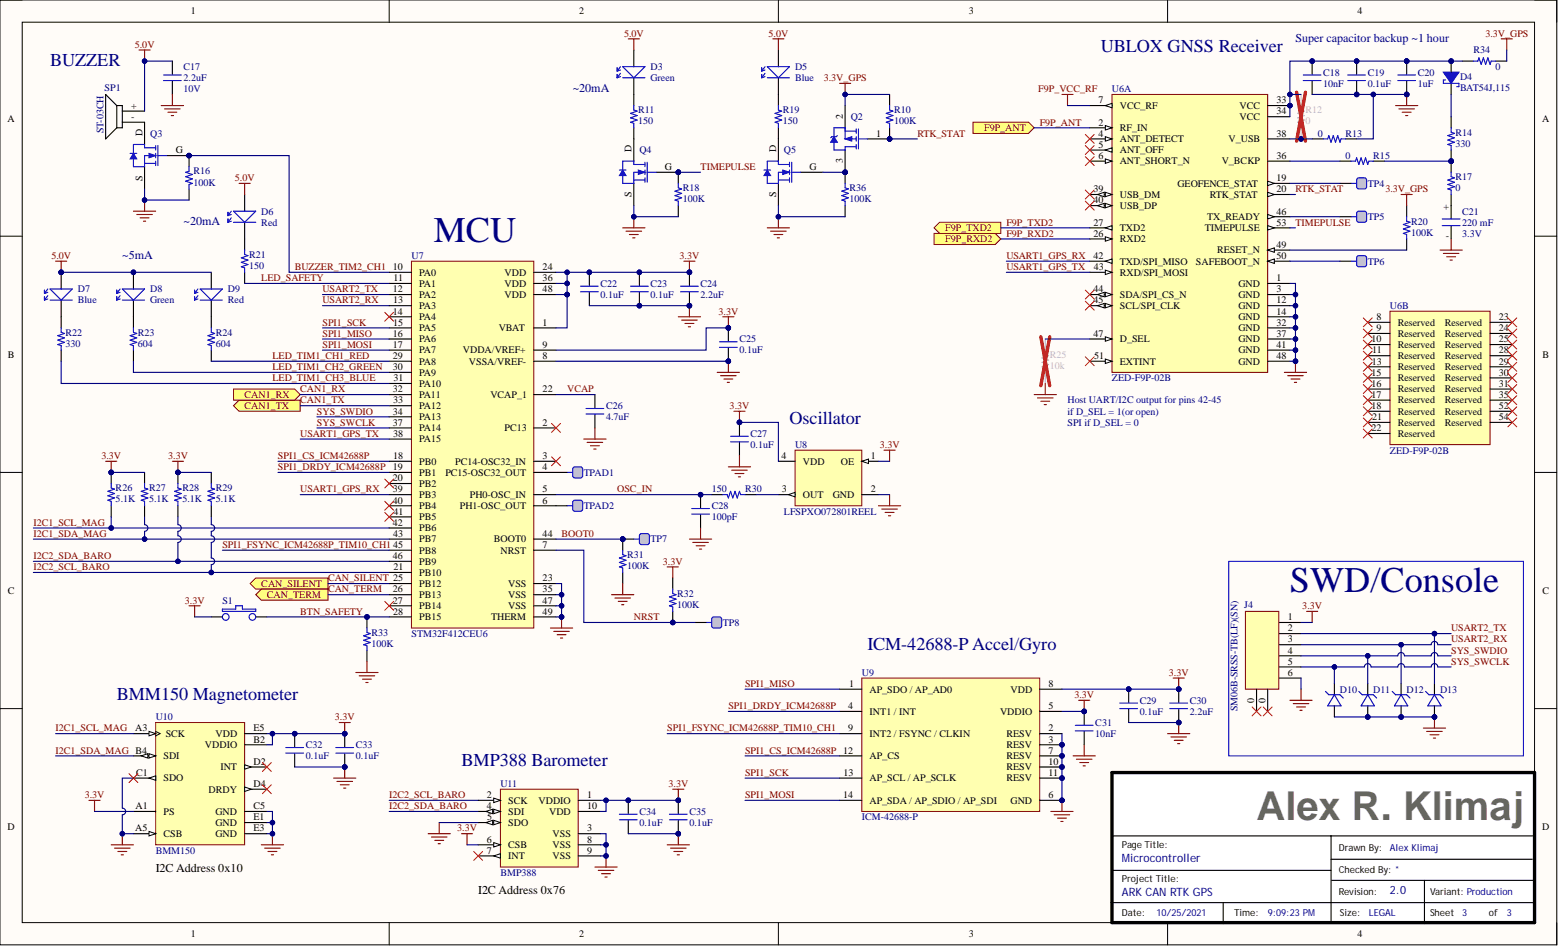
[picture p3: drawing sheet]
<svg xmlns="http://www.w3.org/2000/svg" width="356mm" height="216mm" viewBox="0 0 356 216" stroke-linecap="round" stroke-linejoin="round" font-family="sans-serif">
<defs><g id="words">
<text font-size="9.1" fill="#666" x="286.8" y="187.1">Alex R. Klimaj</text>
<g font-size="8.2" fill="#000080">
<text x="99" y="55.3">MCU</text>
<text x="294.4" y="135.2">SWD/Console</text>
</g>
<g font-size="4.1" fill="#000080">
<text x="251.3" y="11.8">UBLOX GNSS Receiver</text>
<text x="11.4" y="15.1">BUZZER</text>
<text x="180.2" y="96.8">Oscillator</text>
<text x="198" y="148.3">ICM-42688-P Accel/Gyro</text>
<text x="26.6" y="159.7">BMM150 Magnetometer</text>
<text x="105.3" y="174.9">BMP388 Barometer</text>
</g>
<g font-size="2.7" fill="#000080">
<text x="295.7" y="9.5">Super capacitor backup ~1 hour</text>
<text x="130.7" y="21">~20mA</text>
<text x="41.9" y="51.4">~20mA</text>
<text x="27.9" y="59">~5mA</text>
</g>
<g font-size="2.7">
<text x="35.5" y="199.1">I2C Address 0x10</text>
<text x="109.1" y="204.1">I2C Address 0x76</text>
</g>
<g font-size="2.6" fill="#000080">
<text x="256.1" y="196.8">Microcontroller</text>
<text x="256.1" y="204.4">ARK CAN RTK GPS</text>
<text x="317.3" y="204.1">2.0</text>
</g>
<g font-size="2.3">
<text x="43.6" y="3.3">1</text>
<text x="132.2" y="3.3">2</text>
<text x="221.1" y="3.3">3</text>
<text x="309.8" y="3.3">4</text>
<text x="250.7" y="23.6">7</text>
<text x="291.4" y="23.6">33</text>
<text x="1.7" y="27.7">A</text>
<text x="29.9" y="24.9">+</text>
<text x="29.9" y="27.4">-</text>
<text x="192.4" y="27.1" transform="rotate(-90 192.4 27.1)">2</text>
<text x="250.7" y="28.7">2</text>
<text x="255.6" y="29.9">RF_IN</text>
<text x="255.6" y="24.9">VCC_RF</text>
<text x="282.9" y="24.9">VCC</text>
<text x="282.9" y="27.4">VCC</text>
<text x="291.4" y="26.1">34</text>
<text x="352" y="27.7">A</text>
<text x="32.5" y="30.9" transform="rotate(-90 32.5 30.9)">D</text>
<text x="40.1" y="35">G</text>
<text x="144.2" y="34.7" transform="rotate(-90 144.2 34.7)">D</text>
<text x="177.2" y="34.7" transform="rotate(-90 177.2 34.7)">D</text>
<text x="200" y="31.2">1</text>
<text x="250.7" y="31.2">4</text>
<text x="250.8" y="33.7">5</text>
<text x="255.6" y="32.5">ANT_DETECT</text>
<text x="255.6" y="35">ANT_OFF</text>
<text x="280.4" y="32.5">V_USB</text>
<text x="291.4" y="31.2">38</text>
<text x="32.5" y="41.2" transform="rotate(-90 32.5 41.2)">S</text>
<text x="151.8" y="38.8">G</text>
<text x="184.8" y="38.8">G</text>
<text x="192.4" y="37.2" transform="rotate(-90 192.4 37.2)">3</text>
<text x="250.7" y="36.3">6</text>
<text x="255.6" y="37.5">ANT_SHORT_N</text>
<text x="278.8" y="37.5">V_BCKP</text>
<text x="291.4" y="41.3">19</text>
<text x="291.4" y="36.3">36</text>
<text x="144.2" y="45" transform="rotate(-90 144.2 45)">S</text>
<text x="177.2" y="45" transform="rotate(-90 177.2 45)">S</text>
<text x="249.6" y="43.9">39</text>
<text x="249.6" y="46.4">40</text>
<text x="255.6" y="45.2">USB_DM</text>
<text x="255.6" y="47.7">USB_DP</text>
<text x="268.8" y="42.6">GEOFENCE_STAT</text>
<text x="276.1" y="45.2">RTK_STAT</text>
<text x="291.4" y="43.9">20</text>
<text x="330.7" y="47.9" transform="rotate(-90 330.7 47.9)">+</text>
<text x="249.6" y="51.5">27</text>
<text x="255.6" y="52.8">TXD2</text>
<text x="275" y="52.8">TIMEPULSE</text>
<text x="275.5" y="50.2">TX_READY</text>
<text x="291.4" y="49">46</text>
<text x="291.4" y="51.5">53</text>
<text x="249.6" y="54">26</text>
<text x="249.6" y="59.1">42</text>
<text x="255.6" y="55.3">RXD2</text>
<text x="277.8" y="57.8">RESET_N</text>
<text x="291.4" y="56.6">49</text>
<text x="291.4" y="59.1">50</text>
<text x="330" y="54.5">-</text>
<text x="89.7" y="61.6">10</text>
<text x="89.8" y="64.2">11</text>
<text x="95.7" y="62.9">PA0</text>
<text x="95.7" y="65.4">PA1</text>
<text x="115.2" y="62.9">VDD</text>
<text x="115.2" y="65.4">VDD</text>
<text x="123.9" y="61.6">24</text>
<text x="123.9" y="64.2">36</text>
<text x="249.7" y="61.6">43</text>
<text x="255.6" y="60.4">TXD/SPI_MISO</text>
<text x="255.6" y="62.9">RXD/SPI_MOSI</text>
<text x="273" y="60.4">SAFEBOOT_N</text>
<text x="282.7" y="65.4">GND</text>
<text x="291.4" y="64.2">1</text>
<text x="89.7" y="66.7">12</text>
<text x="89.7" y="71.8">14</text>
<text x="89.8" y="69.3">13</text>
<text x="95.7" y="68">PA2</text>
<text x="95.7" y="70.5">PA3</text>
<text x="115.2" y="68">VDD</text>
<text x="123.9" y="66.7">48</text>
<text x="249.6" y="66.7">44</text>
<text x="249.6" y="69.3">45</text>
<text x="255.6" y="68">SDA/SPI_CS_N</text>
<text x="255.6" y="70.5">SCL/SPI_CLK</text>
<text x="282.7" y="68">GND</text>
<text x="282.7" y="70.5">GND</text>
<text x="291.4" y="66.7">3</text>
<text x="291.4" y="69.3">12</text>
<text x="291.4" y="71.8">14</text>
<text x="89.7" y="76.9">16</text>
<text x="89.7" y="74.3">15</text>
<text x="95.7" y="73.1">PA4</text>
<text x="95.7" y="75.6">PA5</text>
<text x="113.9" y="75.6">VBAT</text>
<text x="123.9" y="74.3">1</text>
<text x="249.6" y="76.9">47</text>
<text x="282.7" y="73.1">GND</text>
<text x="282.7" y="75.6">GND</text>
<text x="291.4" y="74.3">32</text>
<text x="291.4" y="76.9">37</text>
<text x="314.2" y="75.6">9</text>
<text x="314.2" y="73.1">8</text>
<text x="319" y="74.3">Reserved</text>
<text x="319" y="76.9">Reserved</text>
<text x="329.8" y="74.3">Reserved</text>
<text x="329.8" y="76.9">Reserved</text>
<text x="342.1" y="73.1">23</text>
<text x="342.1" y="75.6">24</text>
<text x="1.8" y="81.6">B</text>
<text x="89.7" y="79.4">17</text>
<text x="89.7" y="81.9">29</text>
<text x="95.7" y="78.1">PA6</text>
<text x="95.7" y="80.7">PA7</text>
<text x="95.7" y="83.2">PA8</text>
<text x="105.7" y="80.7">VDDA/VREF+</text>
<text x="107" y="83.2">VSSA/VREF-</text>
<text x="123.9" y="81.9">8</text>
<text x="123.9" y="79.4">9</text>
<text x="249.7" y="81.9">51</text>
<text x="255.6" y="78.1">D_SEL</text>
<text x="255.6" y="83.2">EXTINT</text>
<text x="282.7" y="78.1">GND</text>
<text x="282.7" y="80.7">GND</text>
<text x="282.7" y="83.2">GND</text>
<text x="291.4" y="79.4">41</text>
<text x="291.4" y="81.9">48</text>
<text x="313" y="78.1">10</text>
<text x="313.1" y="83.2">13</text>
<text x="313.2" y="80.7">11</text>
<text x="319" y="79.4">Reserved</text>
<text x="319" y="81.9">Reserved</text>
<text x="329.8" y="79.4">Reserved</text>
<text x="329.8" y="81.9">Reserved</text>
<text x="342.1" y="78.1">25</text>
<text x="342.1" y="80.7">28</text>
<text x="342.1" y="83.2">29</text>
<text x="352.1" y="81.6">B</text>
<text x="89.7" y="84.5">30</text>
<text x="89.7" y="89.5">32</text>
<text x="89.8" y="87">31</text>
<text x="95.7" y="85.7">PA9</text>
<text x="95.7" y="88.3">PA10</text>
<text x="123.9" y="89.5">22</text>
<text x="313" y="88.3">16</text>
<text x="313.1" y="85.7">15</text>
<text x="319" y="84.5">Reserved</text>
<text x="319" y="87">Reserved</text>
<text x="319" y="89.5">Reserved</text>
<text x="329.8" y="84.5">Reserved</text>
<text x="329.8" y="87">Reserved</text>
<text x="329.8" y="89.5">Reserved</text>
<text x="342.1" y="85.7">30</text>
<text x="342.1" y="88.3">31</text>
<text x="89.7" y="94.6">34</text>
<text x="89.8" y="92.1">33</text>
<text x="95.7" y="90.8">PA11</text>
<text x="95.7" y="93.4">PA12</text>
<text x="95.7" y="95.9">PA13</text>
<text x="111.9" y="90.8">VCAP_1</text>
<text x="313" y="90.8">17</text>
<text x="313.1" y="93.4">18</text>
<text x="313.2" y="95.9">21</text>
<text x="319" y="92.1">Reserved</text>
<text x="319" y="94.6">Reserved</text>
<text x="329.8" y="92.1">Reserved</text>
<text x="329.8" y="94.6">Reserved</text>
<text x="342.1" y="90.8">35</text>
<text x="342.1" y="93.4">52</text>
<text x="342.1" y="95.9">54</text>
<text x="89.7" y="97.2">37</text>
<text x="89.7" y="99.7">38</text>
<text x="95.7" y="98.4">PA14</text>
<text x="95.7" y="101">PA15</text>
<text x="115.1" y="98.4">PC13</text>
<text x="123.9" y="97.2">2</text>
<text x="313" y="98.4">22</text>
<text x="319" y="97.2">Reserved</text>
<text x="319" y="99.7">Reserved</text>
<text x="329.8" y="97.2">Reserved</text>
<text x="89.7" y="107.3">19</text>
<text x="89.7" y="104.8">18</text>
<text x="95.7" y="106">PB0</text>
<text x="103.9" y="106">PC14-OSC32_IN</text>
<text x="123.9" y="104.8">3</text>
<text x="123.9" y="107.3">4</text>
<text x="178.4" y="104.8">4</text>
<text x="183.2" y="106">VDD</text>
<text x="191.9" y="106">OE</text>
<text x="198.7" y="104.8">1</text>
<text x="89.7" y="109.8">20</text>
<text x="89.7" y="112.4">39</text>
<text x="95.7" y="108.6">PB1</text>
<text x="95.7" y="111.1">PB2</text>
<text x="95.7" y="113.7">PB3</text>
<text x="101.6" y="108.6">PC15-OSC32_OUT</text>
<text x="107.2" y="113.7">PH0-OSC_IN</text>
<text x="123.9" y="112.4">5</text>
<text x="178.5" y="112.4">3</text>
<text x="183.2" y="113.7">OUT</text>
<text x="190.1" y="113.7">GND</text>
<text x="198.7" y="112.4">2</text>
<text x="89.7" y="114.9">40</text>
<text x="89.7" y="120">42</text>
<text x="89.8" y="117.5">41</text>
<text x="95.7" y="116.2">PB4</text>
<text x="95.7" y="118.7">PB5</text>
<text x="104.9" y="116.2">PH1-OSC_OUT</text>
<text x="123.9" y="114.9">6</text>
<text x="89.7" y="125.1">45</text>
<text x="89.8" y="122.5">43</text>
<text x="95.7" y="121.3">PB6</text>
<text x="95.7" y="123.8">PB7</text>
<text x="112.7" y="123.8">BOOT0</text>
<text x="123.9" y="125.1">7</text>
<text x="123.9" y="122.5">44</text>
<text x="89.7" y="127.6">46</text>
<text x="89.8" y="130.1">21</text>
<text x="95.7" y="131.4">PB10</text>
<text x="95.7" y="126.3">PB8</text>
<text x="95.7" y="128.9">PB9</text>
<text x="114.3" y="126.3">NRST</text>
<text x="1.8" y="135.6">C</text>
<text x="89.7" y="135.2">26</text>
<text x="89.7" y="137.8">27</text>
<text x="95.7" y="133.9">PB12</text>
<text x="95.7" y="136.5">PB13</text>
<text x="116" y="133.9">VSS</text>
<text x="116" y="136.5">VSS</text>
<text x="123.9" y="132.7">23</text>
<text x="123.9" y="135.2">35</text>
<text x="123.9" y="137.8">47</text>
<text x="352.1" y="135.6">C</text>
<text x="89.7" y="140.3">28</text>
<text x="95.7" y="139">PB14</text>
<text x="95.7" y="141.6">PB15</text>
<text x="112.1" y="141.6">THERM</text>
<text x="116" y="139">VSS</text>
<text x="123.9" y="140.3">49</text>
<text x="293.9" y="141.6">1</text>
<text x="293.9" y="144.1">2</text>
<text x="293.9" y="146.6">3</text>
<text x="293.9" y="149.2">4</text>
<text x="293.9" y="151.7">5</text>
<text x="293.9" y="154.2">6</text>
<text x="193.6" y="161.9">4</text>
<text x="193.8" y="156.8">1</text>
<text x="198.5" y="158">AP_SDO / AP_AD0</text>
<text x="230.7" y="158">VDD</text>
<text x="239.3" y="161.9">5</text>
<text x="239.3" y="156.8">8</text>
<text x="286.3" y="160.4" transform="rotate(-90 286.3 160.4)">0</text>
<text x="288.8" y="160.4" transform="rotate(-90 288.8 160.4)">0</text>
<text x="30.9" y="166.9">A3</text>
<text x="57.9" y="166.9">E5</text>
<text x="193.6" y="166.9">9</text>
<text x="198.5" y="163.1">INT1 / INT</text>
<text x="228.3" y="163.1">VDDIO</text>
<text x="239.3" y="166.9">2</text>
<text x="37.3" y="173.3">SDI</text>
<text x="37.8" y="168.2">SCK</text>
<text x="46.8" y="170.7">VDDIO</text>
<text x="49.2" y="168.2">VDD</text>
<text x="57.9" y="169.5">B2</text>
<text x="198.5" y="168.2">INT2 / FSYNC / CLKIN</text>
<text x="198.5" y="173.3">AP_CS</text>
<text x="229.7" y="168.2">RESV</text>
<text x="229.7" y="170.7">RESV</text>
<text x="229.7" y="173.3">RESV</text>
<text x="239.3" y="169.5">3</text>
<text x="239.3" y="172">7</text>
<text x="31.1" y="177.1">C1</text>
<text x="37.3" y="178.3">SDO</text>
<text x="50.3" y="175.8">INT</text>
<text x="57.9" y="174.5">D2</text>
<text x="57.9" y="179.6">D4</text>
<text x="192.6" y="177.1">13</text>
<text x="198.5" y="178.3">AP_SCL / AP_SCLK</text>
<text x="229.7" y="175.8">RESV</text>
<text x="229.7" y="178.3">RESV</text>
<text x="239.3" y="174.5">10</text>
<text x="239.3" y="177.1">11</text>
<text x="31" y="184.7">A1</text>
<text x="37.3" y="186">PS</text>
<text x="47.6" y="180.9">DRDY</text>
<text x="49.2" y="186">GND</text>
<text x="57.9" y="184.7">C5</text>
<text x="111.1" y="182.1">2</text>
<text x="111.1" y="184.7">4</text>
<text x="116" y="183.4">SCK</text>
<text x="116" y="186">SDI</text>
<text x="122.9" y="183.4">VDDIO</text>
<text x="125.3" y="186">VDD</text>
<text x="134" y="182.1">1</text>
<text x="134" y="184.7">10</text>
<text x="192.5" y="182.1">14</text>
<text x="198.5" y="183.4">AP_SDA / AP_SDIO / AP_SDI</text>
<text x="230.7" y="183.4">GND</text>
<text x="239.3" y="182.1">6</text>
<text x="1.7" y="189.5">D</text>
<text x="30.8" y="189.8">A5</text>
<text x="37.3" y="191">CSB</text>
<text x="49.2" y="188.5">GND</text>
<text x="49.2" y="191">GND</text>
<text x="57.9" y="187.2">E1</text>
<text x="57.9" y="189.8">E3</text>
<text x="111.2" y="187.2">5</text>
<text x="116" y="188.5">SDO</text>
<text x="126.1" y="191">VSS</text>
<text x="134" y="189.8">3</text>
<text x="352" y="189.5">D</text>
<text x="111.1" y="192.3">6</text>
<text x="111.1" y="194.8">7</text>
<text x="116" y="193.6">CSB</text>
<text x="116" y="196.1">INT</text>
<text x="126.1" y="193.6">VSS</text>
<text x="126.1" y="196.1">VSS</text>
<text x="134" y="192.3">8</text>
<text x="134" y="194.8">9</text>
<text x="43.6" y="213.9">1</text>
<text x="132.2" y="213.9">2</text>
<text x="221.1" y="213.9">3</text>
<text x="309.8" y="213.9">4</text>
</g>
<g font-size="2.3" fill="#800000">
<text x="30.8" y="10.9">5.0V</text>
<text x="142.4" y="8.4">5.0V</text>
<text x="175.4" y="8.4">5.0V</text>
<text x="339" y="8.4">3.3V_GPS</text>
<text x="188" y="18.5">3.3V_GPS</text>
<text x="237" y="21">F9P_VCC_RF</text>
<text x="224.6" y="29.9">F9P_ANT</text>
<text x="237.3" y="28.7">F9P_ANT</text>
<text x="209.4" y="31.2">RTK_STAT</text>
<text x="53.6" y="41.3">5.0V</text>
<text x="159.9" y="38.8">TIMEPULSE</text>
<text x="295.7" y="43.9">RTK_STAT</text>
<text x="316.2" y="43.9">3.3V_GPS</text>
<text x="215.7" y="52.8">F9P_TXD2</text>
<text x="229.7" y="51.5">F9P_TXD2</text>
<text x="295.7" y="51.5">TIMEPULSE</text>
<text x="11.7" y="59.1">5.0V</text>
<text x="155.1" y="59.1">3.3V</text>
<text x="215.7" y="55.3">F9P_RXD2</text>
<text x="229.7" y="59.1">USART1_GPS_RX</text>
<text x="229.7" y="54">F9P_RXD2</text>
<text x="59.6" y="64.2">LED_SAFETY</text>
<text x="67.3" y="61.6">BUZZER_TIM2_CH1</text>
<text x="229.7" y="61.6">USART1_GPS_TX</text>
<text x="73.6" y="66.7">USART2_TX</text>
<text x="73.6" y="69.3">USART2_RX</text>
<text x="164" y="71.8">3.3V</text>
<text x="73.6" y="76.9">SPI1_MISO</text>
<text x="73.6" y="74.3">SPI1_SCK</text>
<text x="62.2" y="81.9">LED_TIM1_CH1_RED</text>
<text x="73.6" y="79.4">SPI1_MOSI</text>
<text x="62.2" y="87">LED_TIM1_CH3_BLUE</text>
<text x="62.2" y="84.5">LED_TIM1_CH2_GREEN</text>
<text x="68.5" y="89.5">CAN1_RX</text>
<text x="129.4" y="89.5">VCAP</text>
<text x="55.8" y="93.4">CAN1_TX</text>
<text x="55.8" y="90.8">CAN1_RX</text>
<text x="68.5" y="92.1">CAN1_TX</text>
<text x="72.3" y="94.6">SYS_SWDIO</text>
<text x="166.5" y="93.4">3.3V</text>
<text x="68.5" y="99.7">USART1_GPS_TX</text>
<text x="72.3" y="97.2">SYS_SWCLK</text>
<text x="23.1" y="104.8">3.3V</text>
<text x="38.4" y="104.8">3.3V</text>
<text x="63.5" y="104.8">SPI1_CS_ICM42688P</text>
<text x="63.5" y="107.3">SPI1_DRDY_ICM42688P</text>
<text x="200.8" y="102.2">3.3V</text>
<text x="68.5" y="112.4">USART1_GPS_RX</text>
<text x="140.9" y="112.4">OSC_IN</text>
<text x="7.6" y="120">I2C1_SCL_MAG</text>
<text x="7.6" y="122.5">I2C1_SDA_MAG</text>
<text x="50.8" y="125.1">SPI1_FSYNC_ICM42688P_TIM10_CH1</text>
<text x="128.2" y="122.5">BOOT0</text>
<text x="7.6" y="130.1">I2C2_SCL_BARO</text>
<text x="7.6" y="127.6">I2C2_SDA_BARO</text>
<text x="151.3" y="128.9">3.3V</text>
<text x="42.2" y="137.8">3.3V</text>
<text x="59.6" y="133.9">CAN_SILENT</text>
<text x="60.9" y="136.5">CAN_TERM</text>
<text x="74.9" y="135.2">CAN_TERM</text>
<text x="74.9" y="132.7">CAN_SILENT 25</text>
<text x="68.5" y="140.3">BTN_SAFETY</text>
<text x="144.7" y="141.6">NRST</text>
<text x="297.2" y="139">3.3V</text>
<text x="331.2" y="149.2">SYS_SWDIO</text>
<text x="331.2" y="144.1">USART2_TX</text>
<text x="331.2" y="146.6">USART2_RX</text>
<text x="266.8" y="154.2">3.3V</text>
<text x="331.2" y="151.7">SYS_SWCLK</text>
<text x="166.2" y="161.9">SPI1_DRDY_ICM42688P</text>
<text x="170" y="156.8">SPI1_MISO</text>
<text x="245.2" y="159.3">3.3V</text>
<text x="12.7" y="166.9">I2C1_SCL_MAG</text>
<text x="76.4" y="164.4">3.3V</text>
<text x="152.3" y="166.9">SPI1_FSYNC_ICM42688P_TIM10_CH1</text>
<text x="12.7" y="172">I2C1_SDA_MAG B4</text>
<text x="170" y="172">SPI1_CS_ICM42688P 12</text>
<text x="152.6" y="179.6">3.3V</text>
<text x="170" y="177.1">SPI1_SCK</text>
<text x="19.3" y="182.1">3.3V</text>
<text x="88.8" y="182.1">I2C2_SCL_BARO</text>
<text x="88.8" y="184.7">I2C2_SDA_BARO</text>
<text x="170" y="182.1">SPI1_MOSI</text>
<text x="104.4" y="189.8">3.3V</text>
</g>
<g font-size="2.3" fill="#000080">
<text x="41.9" y="16">C17</text>
<text x="148.5" y="16">D3</text>
<text x="181.5" y="16">D5</text>
<text x="302" y="17.2">C18</text>
<text x="312.2" y="17.2">C19</text>
<text x="323.6" y="17.2">C20</text>
<text x="336.3" y="12.2">R34</text>
<text x="341.4" y="16">0</text>
<text x="23.9" y="20.8">SP1</text>
<text x="41.9" y="18.5">2.2uF</text>
<text x="41.9" y="21">10V</text>
<text x="148.5" y="18.5">Green</text>
<text x="181.5" y="18.5">Blue</text>
<text x="253.8" y="21">U6A</text>
<text x="302" y="19.8">10nF</text>
<text x="312.2" y="19.8">0.1uF</text>
<text x="323.6" y="19.8">1uF</text>
<text x="333.2" y="20.8">BAT54J,115</text>
<text x="333.2" y="18.3">D4</text>
<text x="145.7" y="28.4">150</text>
<text x="145.7" y="25.9">R11</text>
<text x="178.7" y="28.4">150</text>
<text x="178.7" y="25.9">R19</text>
<text x="194.2" y="27.4">Q2</text>
<text x="204.1" y="28.4">100K</text>
<text x="204.1" y="25.9">R10</text>
<text x="23.6" y="30.4" transform="rotate(-90 23.6 30.4)">ST-03CH</text>
<text x="34.3" y="31.2">Q3</text>
<text x="145.9" y="35">Q4</text>
<text x="178.9" y="35">Q5</text>
<text x="300.8" y="31.2">0</text>
<text x="307.1" y="31.2">R13</text>
<text x="332.2" y="33.5">330</text>
<text x="332.2" y="30.9">R14</text>
<text x="44.2" y="39.8">R16</text>
<text x="307.1" y="36.3">0</text>
<text x="313.4" y="36.3">R15</text>
<text x="332.2" y="41.1">R17</text>
<text x="44.2" y="42.4">100K</text>
<text x="155.8" y="46.2">100K</text>
<text x="155.8" y="43.6">R18</text>
<text x="193.9" y="46.2">100K</text>
<text x="193.9" y="43.6">R36</text>
<text x="312.2" y="42.6">TP4</text>
<text x="332.2" y="43.6">0</text>
<text x="59.6" y="49">D6</text>
<text x="59.6" y="51.5">Red</text>
<text x="312.2" y="50.2">TP5</text>
<text x="322.1" y="53.8">100K</text>
<text x="322.1" y="51.2">R20</text>
<text x="333.7" y="51.5">220 mF</text>
<text x="333.7" y="49">C21</text>
<text x="56.9" y="58.9">R21</text>
<text x="93.9" y="59.1">U7</text>
<text x="333.7" y="54">3.3V</text>
<text x="56.9" y="61.4">150</text>
<text x="137.1" y="65.4">C22</text>
<text x="148.5" y="65.4">C23</text>
<text x="159.9" y="65.4">C24</text>
<text x="312.2" y="60.4">TP6</text>
<text x="17.8" y="66.7">D7</text>
<text x="17.8" y="69.3">Blue</text>
<text x="34.3" y="66.7">D8</text>
<text x="34.3" y="69.3">Green</text>
<text x="52" y="66.7">D9</text>
<text x="52" y="69.3">Red</text>
<text x="137.1" y="68">0.1uF</text>
<text x="148.5" y="68">0.1uF</text>
<text x="159.9" y="68">2.2uF</text>
<text x="317.3" y="70.5">U6B</text>
<text x="15" y="76.6">R22</text>
<text x="31.5" y="76.6">R23</text>
<text x="49.2" y="76.6">R24</text>
<text x="15" y="79.1">330</text>
<text x="31.5" y="79.1">604</text>
<text x="49.2" y="79.1">604</text>
<text x="168.8" y="80.7">0.1uF</text>
<text x="168.8" y="78.1">C25</text>
<text x="253.8" y="87">ZED-F9P-02B</text>
<text x="138.3" y="95.9">4.7uF</text>
<text x="138.3" y="93.4">C26</text>
<text x="243.6" y="92.1">Host UART/I2C output for pins 42-45</text>
<text x="243.6" y="94.6">if D_SEL = 1(or open)</text>
<text x="171.3" y="99.7">C27</text>
<text x="243.6" y="97.2">SPI if D_SEL = 0</text>
<text x="171.3" y="102.2">0.1uF</text>
<text x="181.5" y="102.2">U8</text>
<text x="317.3" y="103.5">ZED-F9P-02B</text>
<text x="26.4" y="112.1">R26</text>
<text x="34" y="112.1">R27</text>
<text x="41.6" y="112.1">R28</text>
<text x="49.2" y="112.1">R29</text>
<text x="133.2" y="108.6">TPAD1</text>
<text x="162.4" y="112.4">150</text>
<text x="170" y="112.4">R30</text>
<text x="26.4" y="114.7">5.1K</text>
<text x="34" y="114.7">5.1K</text>
<text x="41.6" y="114.7">5.1K</text>
<text x="49.2" y="114.7">5.1K</text>
<text x="133.2" y="116.2">TPAD2</text>
<text x="162.4" y="118.7">100pF</text>
<text x="162.4" y="116.2">C28</text>
<text x="178.9" y="117.5">LFSPXO072801REEL</text>
<text x="148.5" y="123.8">TP7</text>
<text x="143.1" y="129.9">100K</text>
<text x="143.1" y="127.4">R31</text>
<text x="50.8" y="137.8">S1</text>
<text x="154.6" y="136.2">R32</text>
<text x="154.6" y="138.8">100K</text>
<text x="165" y="142.8">TP8</text>
<text x="284" y="138.8">J4</text>
<text x="84.8" y="147.6">100K</text>
<text x="84.8" y="145.1">R33</text>
<text x="93.9" y="145.4">STM32F412CEU6</text>
<text x="196.7" y="154.2">U9</text>
<text x="260.1" y="160.6">C29</text>
<text x="271.6" y="160.6">C30</text>
<text x="305.8" y="158">D10</text>
<text x="313.4" y="158">D11</text>
<text x="321.1" y="158">D12</text>
<text x="328.7" y="158">D13</text>
<text x="35.5" y="164.4">U10</text>
<text x="250" y="165.7">C31</text>
<text x="260.1" y="163.1">0.1uF</text>
<text x="271.6" y="163.1">2.2uF</text>
<text x="282.5" y="162.4" transform="rotate(-90 282.5 162.4)">SM06B-SRSS-TB(LF)(SN)</text>
<text x="69.8" y="173.3">0.1uF</text>
<text x="69.8" y="170.7">C32</text>
<text x="81.2" y="173.3">0.1uF</text>
<text x="81.2" y="170.7">C33</text>
<text x="250" y="168.2">10nF</text>
<text x="114.2" y="179.6">U11</text>
<text x="145.9" y="186">C34</text>
<text x="157.4" y="186">C35</text>
<text x="145.9" y="188.5">0.1uF</text>
<text x="157.4" y="188.5">0.1uF</text>
<text x="196.7" y="187.2">ICM-42688-P</text>
<text x="35.5" y="194.8">BMM150</text>
<text x="114.2" y="199.9">BMP388</text>
</g>
<g font-size="2.3" fill="#bfbebc">
<text x="298" y="28.4">0</text>
<text x="298" y="25.9">R12</text>
<text x="239.6" y="81.7">R25</text>
<text x="239.6" y="84.2">10k</text>
</g>
<g font-size="2.2">
<text x="256.1" y="193.6">Page Title:</text>
<text x="305.6" y="194.1">Drawn By:</text>
<text x="256.1" y="201.2">Project Title:</text>
<text x="305.6" y="199.2">Checked By: *</text>
<text x="256.1" y="209.1">Date:</text>
<text x="281.7" y="209.1">Time:</text>
<text x="305.6" y="204.3">Revision:</text>
<text x="305.8" y="209.1">Size:</text>
<text x="326.4" y="209.1">Sheet</text>
<text x="326.4" y="204.3">Variant: Production</text>
<text x="339.8" y="209.1">of</text>
</g>
<g font-size="2.2" fill="#000080">
<text x="317.3" y="194.1">Alex Klimaj</text>
<text x="264" y="209.1">10/25/2021</text>
<text x="289.3" y="209.1">9:09:23 PM</text>
<text x="312.4" y="209.1">LEGAL</text>
<text x="333.7" y="209.1">3</text>
<text x="343.9" y="209.1">3</text>
</g>
</g></defs>
<path d="M0 0h355.3v215.6h-355.3z" fill-rule="evenodd" fill="#fffcf8"/>
<path d="M0 0h355.3v215.6h-355.3z" fill="none" stroke="#000" stroke-width=".23"/>
<path d="M5.1 5.1h345.1v205.5h-345.1z" fill-rule="evenodd" fill="#fffcf8"/>
<g fill="none" stroke="#000" stroke-width=".23">
<path d="M0 0h5.1M88.8 0v5.1M177.7 0v5.1M266.5 0v5.1M350.2 0h5.1v5.1M5.1 5.1h345.1v205.5h-345.1zM0 53.9h5.1M350.2 53.9h5.1M0 107.8h5.1M350.2 107.8h5.1M0 161.7h5.1M350.2 161.7h5.1"/>
<path d="M88.8 210.6v5M177.7 210.6v5M266.5 210.6v5M355.3 210.6v5"/>
</g>
<path d="M253.8 176.3h96.4v34.3h-96.4z" fill-rule="evenodd" fill="#fff"/>
<path d="M253.8 176.3h96.4v34.3h-96.4z" fill="none" stroke="#000" stroke-width=".23"/>
<path d="M253.8 176.3h96.4v34.3h-96.4z" fill="none" stroke="#000" stroke-width=".76"/>
<path d="M254.1 190.8h95.9M254.1 198.6h49.7M303.8 190.8v19.8M303.8 196.1h45.9M253.5 206h96.5M279.2 206v4.8M303.9 200.9h46.3M325.1 200.9v9.9" fill="none" stroke="#000" stroke-width=".25"/>
<path d="M93.9 59.6h27.9v83.7h-27.9z" fill-rule="evenodd" fill="#ffffb0"/>
<path d="M93.9 59.6h27.9v83.7h-27.9z" fill="none" stroke="#800000" stroke-width=".23"/>
<g fill="none" stroke="#000" stroke-width=".25">
<path d="M88.8 74.8h5.1M88.8 79.9h5.1M88.8 62.1h5.1M88.8 64.7h5.1M88.8 67.2h5.1M88.8 69.8h5.1M88.8 72.3h5.1M88.8 77.4h5.1M121.8 74.8h5.1M121.8 79.9h5.1M121.8 62.1h5.1M121.8 64.7h5.1"/>
<path d="M121.8 67.2h5.1M88.8 97.7h5.1M88.8 82.4h5.1M88.8 90.1h5.1M88.8 85h5.1M88.8 87.5h5.1M88.8 92.6h5.1M88.8 95.1h5.1M121.8 97.7h5.1M121.8 82.4h5.1M121.8 90.1h5.1M88.8 105.3h5.1"/>
<path d="M88.8 107.8h5.1M88.8 112.9h5.1M88.8 115.4h5.1M88.8 110.4h5.1M88.8 100.2h5.1M88.8 118h5.1M121.8 105.3h5.1M121.8 107.8h5.1M121.8 112.9h5.1M121.8 115.4h5.1M88.8 125.6h5.1M88.8 130.6h5.1"/>
<path d="M88.8 133.2h5.1M88.8 135.7h5.1M88.8 138.3h5.1M88.8 120.5h5.1M88.8 123h5.1M88.8 128.1h5.1M121.8 125.6h5.1M121.8 133.2h5.1M121.8 135.7h5.1M121.8 138.3h5.1M121.8 123h5.1M88.8 140.8h5.1"/>
<path d="M121.8 140.8h5.1"/>
</g>
<path d="M125.6 143.3h5.1M126.4 144.1h3.5M127.2 144.9h2M127.9 145.6h.5M128.2 140.8v2.5" fill="none" stroke="#800000" stroke-width=".25"/>
<circle cx="128.2" cy="140.8" r=".51" fill="#000080"/>
<circle cx="128.2" cy="140.8" r=".51" fill="none" stroke="#000080" stroke-width=".23"/>
<path d="M156.1 59.6h2.5M157.4 59.6v2.5" fill="none" stroke="#800000" stroke-width=".25"/>
<circle cx="157.4" cy="62.1" r=".51" fill="#000080"/>
<circle cx="157.4" cy="62.1" r=".51" fill="none" stroke="#000080" stroke-width=".23"/>
<circle cx="134.5" cy="62.1" r=".51" fill="#000080"/>
<circle cx="134.5" cy="62.1" r=".51" fill="none" stroke="#000080" stroke-width=".23"/>
<path d="M134.5 62.1v3.1M134.5 66.7v3.1" fill="none" stroke="#000" stroke-width=".25"/>
<circle cx="134.5" cy="62.1" r=".51" fill="#000080"/>
<circle cx="134.5" cy="62.1" r=".51" fill="none" stroke="#000080" stroke-width=".23"/>
<path d="M132.5 65.3h4M132.5 66.6h4" fill="none" stroke="#00f" stroke-width=".25"/>
<circle cx="157.4" cy="69.8" r=".51" fill="#000080"/>
<circle cx="157.4" cy="69.8" r=".51" fill="none" stroke="#000080" stroke-width=".23"/>
<circle cx="157.4" cy="62.1" r=".51" fill="#000080"/>
<circle cx="157.4" cy="62.1" r=".51" fill="none" stroke="#000080" stroke-width=".23"/>
<path d="M157.4 66.7v3.1" fill="none" stroke="#000" stroke-width=".25"/>
<circle cx="157.4" cy="69.8" r=".51" fill="#000080"/>
<circle cx="157.4" cy="69.8" r=".51" fill="none" stroke="#000080" stroke-width=".23"/>
<path d="M157.4 62.1v3.1" fill="none" stroke="#000" stroke-width=".25"/>
<circle cx="157.4" cy="62.1" r=".51" fill="#000080"/>
<circle cx="157.4" cy="62.1" r=".51" fill="none" stroke="#000080" stroke-width=".23"/>
<path d="M155.3 65.3h4.1M155.3 66.6h4.1" fill="none" stroke="#00f" stroke-width=".25"/>
<path d="M154.8 72.3h5.1M155.6 73.1h3.5M156.3 73.8h2.1M157.1 74.6h.5M157.4 69.8v2.5" fill="none" stroke="#800000" stroke-width=".25"/>
<circle cx="157.4" cy="69.8" r=".51" fill="#000080"/>
<circle cx="157.4" cy="69.8" r=".51" fill="none" stroke="#000080" stroke-width=".23"/>
<path d="M181.5 102.7h15.2v12.7h-15.2z" fill-rule="evenodd" fill="#ffffb0"/>
<path d="M181.5 102.7h15.2v12.7h-15.2z" fill="none" stroke="#800000" stroke-width=".23"/>
<path d="M196.7 105.3h3.8" fill="none" stroke="#000" stroke-width=".25"/>
<path d="M196.7 105.3l1.5-.5v1z" fill="#f8fcff"/>
<path d="M196.7 105.3l1.5-.5v1z" fill="none" stroke="#000" stroke-width=".23"/>
<path d="M177.7 112.9h3.8M196.7 112.9h3.8" fill="none" stroke="#000" stroke-width=".25"/>
<path d="M179.9 112.9l1.6-.5v1z" fill="#f8fcff"/>
<path d="M179.9 112.9l1.6-.5v1z" fill="none" stroke="#000" stroke-width=".23"/>
<path d="M177.7 105.3h3.8" fill="none" stroke="#000" stroke-width=".25"/>
<path d="M167.5 93.9h2.5M168.8 93.9v2.5M200.5 115.4h5.1M201.3 116.2h3.5M202 116.9h2.1M202.8 117.7h.5M203 112.9v2.5" fill="none" stroke="#800000" stroke-width=".25"/>
<circle cx="168.8" cy="96.4" r=".51" fill="#000080"/>
<circle cx="168.8" cy="96.4" r=".51" fill="none" stroke="#000080" stroke-width=".23"/>
<circle cx="168.8" cy="96.4" r=".51" fill="#000080"/>
<circle cx="168.8" cy="96.4" r=".51" fill="none" stroke="#000080" stroke-width=".23"/>
<path d="M168.8 96.4v3M168.8 101v3" fill="none" stroke="#000" stroke-width=".25"/>
<circle cx="168.8" cy="96.4" r=".51" fill="#000080"/>
<circle cx="168.8" cy="96.4" r=".51" fill="none" stroke="#000080" stroke-width=".23"/>
<path d="M166.7 99.6h4.1M165 112.9h1l.2 .8 .5-1.6 .6 1.6 .5-1.6 .5 1.6 .5-1.6 .2 .8h1M166.7 100.8h4.1" fill="none" stroke="#00f" stroke-width=".25"/>
<path d="M166.2 106.5h5.1M167 107.3h3.6M167.8 108.1h2M168.5 108.8h.5M168.8 104v2.5M201.8 102.7h2.5M203 102.7v2.6" fill="none" stroke="#800000" stroke-width=".25"/>
<path d="M162.4 112.9h2.6M170 112.9h2.6" fill="none" stroke="#000" stroke-width=".25"/>
<circle cx="159.9" cy="112.9" r=".51" fill="#000080"/>
<circle cx="159.9" cy="112.9" r=".51" fill="none" stroke="#000080" stroke-width=".23"/>
<path d="M159.9 112.9v3M159.9 117.5v3" fill="none" stroke="#000" stroke-width=".25"/>
<circle cx="159.9" cy="112.9" r=".51" fill="#000080"/>
<circle cx="159.9" cy="112.9" r=".51" fill="none" stroke="#000080" stroke-width=".23"/>
<path d="M129.4 107.8h1.3M157.9 116.1h4M157.9 117.3h4" fill="none" stroke="#00f" stroke-width=".25"/>
<path d="M157.4 123h5M158.1 123.8h3.6M158.9 124.6h2M159.6 125.3h.5M159.9 120.5v2.5" fill="none" stroke="#800000" stroke-width=".25"/>
<path d="M126.9 107.8h2.5" fill="none" stroke="#000" stroke-width=".25"/>
<path d="M130.8 106.8l.4-.3h1.3l.4 .3 .1 1.8-.3 .4-1.5 .1-.4-.3z" fill="#c0c0c0"/>
<path d="M130.8 106.8l.4-.3h1.3l.4 .3 .1 1.8-.3 .4-1.5 .1-.4-.3z" fill="none" stroke="#00f" stroke-width=".25"/>
<path d="M291.9 142.1h5M291.9 144.6h5M291.9 147.1h5M291.9 149.7h5M291.9 152.2h5M291.9 154.8h5" fill="none" stroke="#000" stroke-width=".25"/>
<path d="M284.3 139.5h7.6v17.8h-7.6z" fill-rule="evenodd" fill="#ffffb0"/>
<path d="M284.3 139.5h7.6v17.8h-7.6z" fill="none" stroke="#800000" stroke-width=".23"/>
<path d="M286.8 157.3v5.1M289.3 157.3v5.1" fill="none" stroke="#000" stroke-width=".25"/>
<path d="M298.2 139.5h2.6M299.5 139.5v2.6M294.4 159.8h5.1M296.9 157.3v2.5M295.2 160.6h3.5M295.9 161.3h2.1M296.7 162.1h.5" fill="none" stroke="#800000" stroke-width=".25"/>
<circle cx="153.6" cy="142.1" r=".51" fill="#000080"/>
<circle cx="153.6" cy="142.1" r=".51" fill="none" stroke="#000080" stroke-width=".23"/>
<path d="M153.6 131.9v2.6M153.6 139.5v2.6" fill="none" stroke="#000" stroke-width=".25"/>
<circle cx="153.6" cy="142.1" r=".51" fill="#000080"/>
<circle cx="153.6" cy="142.1" r=".51" fill="none" stroke="#000080" stroke-width=".23"/>
<path d="M153.6 134.5v1l.7 .2-1.5 .5 1.5 .5-1.5 .5 1.5 .6-1.5 .5 .8 .2v1M161.2 142.1h1.2" fill="none" stroke="#00f" stroke-width=".25"/>
<path d="M152.3 129.4h2.5M153.6 129.4v2.5" fill="none" stroke="#800000" stroke-width=".25"/>
<path d="M158.6 142.1h2.6" fill="none" stroke="#000" stroke-width=".25"/>
<path d="M162.5 141l.4-.2h1.3l.4 .2 .1 1.8-.2 .5h-1.6l-.4-.2z" fill="#c0c0c0"/>
<path d="M162.5 141l.4-.2h1.3l.4 .2 .1 1.8-.2 .5h-1.6l-.4-.2z" fill="none" stroke="#00f" stroke-width=".25"/>
<path d="M280.5 128.1h67.2v44.4h-67.2z" fill="none" stroke="#00f" stroke-width=".23"/>
<circle cx="142.1" cy="123" r=".51" fill="#000080"/>
<circle cx="142.1" cy="123" r=".51" fill="none" stroke="#000080" stroke-width=".23"/>
<path d="M142.1 123v2.6" fill="none" stroke="#000" stroke-width=".25"/>
<circle cx="142.1" cy="123" r=".51" fill="#000080"/>
<circle cx="142.1" cy="123" r=".51" fill="none" stroke="#000080" stroke-width=".23"/>
<path d="M142.1 130.6v2.6" fill="none" stroke="#000" stroke-width=".25"/>
<path d="M142.1 125.6v1l.8 .2-1.5 .6 1.5 .5-1.5 .5 1.5 .5-1.5 .5 .7 .2v1" fill="none" stroke="#00f" stroke-width=".25"/>
<path d="M139.6 135.7h5.1M140.4 136.5h3.5M141.1 137.2h2M141.9 138h.5M142.1 133.2v2.5" fill="none" stroke="#800000" stroke-width=".25"/>
<circle cx="142.1" cy="123" r=".51" fill="#000080"/>
<circle cx="142.1" cy="123" r=".51" fill="none" stroke="#000080" stroke-width=".23"/>
<path d="M144.7 123h1.2" fill="none" stroke="#00f" stroke-width=".25"/>
<path d="M142.1 123h2.6" fill="none" stroke="#000" stroke-width=".25"/>
<circle cx="142.1" cy="123" r=".51" fill="#000080"/>
<circle cx="142.1" cy="123" r=".51" fill="none" stroke="#000080" stroke-width=".23"/>
<path d="M146 122l.4-.2h1.3l.5 .2v1.8l-.2 .4-1.6 .1-.4-.2z" fill="#c0c0c0"/>
<path d="M129.4 115.4h1.3M146 122l.4-.2h1.3l.5 .2v1.8l-.2 .4-1.6 .1-.4-.2z" fill="none" stroke="#00f" stroke-width=".25"/>
<path d="M126.9 115.4h2.5" fill="none" stroke="#000" stroke-width=".25"/>
<path d="M130.8 114.4l.4-.2h1.3l.4 .2 .1 1.8-.3 .4-1.5 .1-.4-.3z" fill="#c0c0c0"/>
<path d="M133.8 93.2h4M133.8 94.5h4M130.8 114.4l.4-.2h1.3l.4 .2 .1 1.8-.3 .4-1.5 .1-.4-.3z" fill="none" stroke="#00f" stroke-width=".25"/>
<path d="M135.8 90.1v3M135.8 94.6v3.1" fill="none" stroke="#000" stroke-width=".25"/>
<path d="M135.8 97.7v2.5M163.7 85h5.1M164.5 85.7h3.5M165.2 86.5h2.1M166 87.3h.5M166.2 82.4v2.6M133.2 100.2h5.1M134 101h3.6M134.8 101.7h2M135.5 102.5h.5" fill="none" stroke="#800000" stroke-width=".25"/>
<circle cx="166.2" cy="82.4" r=".51" fill="#000080"/>
<circle cx="166.2" cy="82.4" r=".51" fill="none" stroke="#000080" stroke-width=".23"/>
<circle cx="166.2" cy="82.4" r=".51" fill="#000080"/>
<circle cx="166.2" cy="82.4" r=".51" fill="none" stroke="#000080" stroke-width=".23"/>
<circle cx="166.2" cy="74.8" r=".51" fill="#000080"/>
<circle cx="166.2" cy="74.8" r=".51" fill="none" stroke="#000080" stroke-width=".23"/>
<path d="M166.2 79.4v3" fill="none" stroke="#000" stroke-width=".25"/>
<circle cx="166.2" cy="82.4" r=".51" fill="#000080"/>
<circle cx="166.2" cy="82.4" r=".51" fill="none" stroke="#000080" stroke-width=".23"/>
<path d="M166.2 74.8v3.1" fill="none" stroke="#000" stroke-width=".25"/>
<circle cx="166.2" cy="74.8" r=".51" fill="#000080"/>
<circle cx="166.2" cy="74.8" r=".51" fill="none" stroke="#000080" stroke-width=".23"/>
<path d="M164.2 78h4.1M164.2 79.3h4.1" fill="none" stroke="#00f" stroke-width=".25"/>
<path d="M165 72.3h2.5M166.2 72.3v2.5" fill="none" stroke="#800000" stroke-width=".25"/>
<circle cx="166.2" cy="74.8" r=".51" fill="#000080"/>
<circle cx="166.2" cy="74.8" r=".51" fill="none" stroke="#000080" stroke-width=".23"/>
<path d="M53.3 92.6l1.3-1.3h13.9v2.6h-13.9z" fill-rule="evenodd" fill="#ffff80"/>
<path d="M53.3 92.6l1.3-1.3h13.9v2.6h-13.9z" fill="none" stroke="#800000" stroke-width=".23"/>
<path d="M53.3 88.8h14l1.2 1.3-1.2 1.2h-14z" fill-rule="evenodd" fill="#ffff80"/>
<path d="M53.3 88.8h14l1.2 1.3-1.2 1.2h-14z" fill="none" stroke="#800000" stroke-width=".23"/>
<path d="M57.1 133.2l1.3-1.3h16.5v2.6h-16.5z" fill-rule="evenodd" fill="#ffff80"/>
<path d="M57.1 133.2l1.3-1.3h16.5v2.6h-16.5z" fill="none" stroke="#800000" stroke-width=".23"/>
<path d="M58.4 135.7l1.2-1.2h15.3v2.5h-15.3z" fill-rule="evenodd" fill="#ffff80"/>
<path d="M58.4 135.7l1.2-1.2h15.3v2.5h-15.3z" fill="none" stroke="#800000" stroke-width=".23"/>
<path d="M125.9 96.7l2 2M127.9 96.7l-2 2M125.9 104.3l2 2M127.9 104.3l-2 2" fill="none" stroke="#f00" stroke-width=".23"/>
<path d="M304.6 156v2.6M304.6 161.1v2.5" fill="none" stroke="#000" stroke-width=".25"/>
<path d="M302.5 157.8l.8 .8h2.5l.8 .7M304.6 158.6l1.5 2.5h-3.1z" fill="none" stroke="#0000bf" stroke-width=".25"/>
<circle cx="312.2" cy="163.6" r=".51" fill="#000080"/>
<circle cx="312.2" cy="163.6" r=".51" fill="none" stroke="#000080" stroke-width=".23"/>
<path d="M312.2 156v2.6M312.2 161.1v2.5" fill="none" stroke="#000" stroke-width=".25"/>
<circle cx="312.2" cy="163.6" r=".51" fill="#000080"/>
<circle cx="312.2" cy="163.6" r=".51" fill="none" stroke="#000080" stroke-width=".23"/>
<path d="M310.1 157.8l.8 .8h2.5l.8 .7M312.2 158.6l1.5 2.5h-3z" fill="none" stroke="#0000bf" stroke-width=".25"/>
<circle cx="319.8" cy="163.6" r=".51" fill="#000080"/>
<circle cx="319.8" cy="163.6" r=".51" fill="none" stroke="#000080" stroke-width=".23"/>
<path d="M319.8 156v2.6M319.8 161.1v2.5" fill="none" stroke="#000" stroke-width=".25"/>
<circle cx="319.8" cy="163.6" r=".51" fill="#000080"/>
<circle cx="319.8" cy="163.6" r=".51" fill="none" stroke="#000080" stroke-width=".23"/>
<path d="M317.8 157.8l.7 .8h2.6l.7 .7M319.8 158.6l1.5 2.5h-3z" fill="none" stroke="#0000bf" stroke-width=".25"/>
<circle cx="327.4" cy="163.6" r=".51" fill="#000080"/>
<circle cx="327.4" cy="163.6" r=".51" fill="none" stroke="#000080" stroke-width=".23"/>
<path d="M327.4 156v2.6M327.4 161.1v2.5" fill="none" stroke="#000" stroke-width=".25"/>
<circle cx="327.4" cy="163.6" r=".51" fill="#000080"/>
<circle cx="327.4" cy="163.6" r=".51" fill="none" stroke="#000080" stroke-width=".23"/>
<path d="M325.4 157.8l.7 .8h2.6l.7 .7M327.4 158.6l1.5 2.5h-3z" fill="none" stroke="#0000bf" stroke-width=".25"/>
<path d="M324.9 166.2h5M325.6 166.9h3.6M326.4 167.7h2M327.2 168.5h.5M327.4 163.6v2.6" fill="none" stroke="#800000" stroke-width=".25"/>
<circle cx="327.4" cy="163.6" r=".51" fill="#000080"/>
<circle cx="327.4" cy="163.6" r=".51" fill="none" stroke="#000080" stroke-width=".23"/>
<path d="M48.2 62.1v3.9M48.2 68.5v3.8" fill="none" stroke="#000" stroke-width=".25"/>
<path d="M44.4 66.2v.8M44.4 67.7v.8M45.2 66l-.8 1M45.2 66.7l-.8 .3M45.2 67.5l-.8 1M45.2 68.2l-.8 .3M45.7 66h5.1l-2.6 2.5zM45.7 68.5h5.1" fill="none" stroke="#00f" stroke-width=".25"/>
<path d="M12.7 59.6h2.5M14 59.6v2.5" fill="none" stroke="#800000" stroke-width=".25"/>
<circle cx="14" cy="62.1" r=".51" fill="#000080"/>
<circle cx="14" cy="62.1" r=".51" fill="none" stroke="#000080" stroke-width=".23"/>
<circle cx="14" cy="62.1" r=".51" fill="#000080"/>
<circle cx="14" cy="62.1" r=".51" fill="none" stroke="#000080" stroke-width=".23"/>
<path d="M14 62.1v3.9" fill="none" stroke="#000" stroke-width=".25"/>
<circle cx="14" cy="62.1" r=".51" fill="#000080"/>
<circle cx="14" cy="62.1" r=".51" fill="none" stroke="#000080" stroke-width=".23"/>
<path d="M14 68.5v6.3M14 79.9v2.5" fill="none" stroke="#000" stroke-width=".25"/>
<path d="M10.2 66.2v.8M10.2 67.7v.8M10.9 66l-.7 1M10.9 66.7l-.7 .3M10.9 67.5l-.7 1M10.9 68.2l-.7 .3M11.4 66h5.1l-2.5 2.5zM11.4 68.5h5.1M14 74.8v1l.7 .3-1.5 .5 1.5 .5-1.5 .5 1.5 .5-1.5 .5 .8 .3v1" fill="none" stroke="#00f" stroke-width=".25"/>
<circle cx="321.1" cy="21.6" r=".51" fill="#000080"/>
<circle cx="321.1" cy="21.6" r=".51" fill="none" stroke="#000080" stroke-width=".23"/>
<circle cx="321.1" cy="13.9" r=".51" fill="#000080"/>
<circle cx="321.1" cy="13.9" r=".51" fill="none" stroke="#000080" stroke-width=".23"/>
<path d="M321.1 18.5v3.1" fill="none" stroke="#000" stroke-width=".25"/>
<circle cx="321.1" cy="21.6" r=".51" fill="#000080"/>
<circle cx="321.1" cy="21.6" r=".51" fill="none" stroke="#000080" stroke-width=".23"/>
<path d="M321.1 13.9v3.1" fill="none" stroke="#000" stroke-width=".25"/>
<circle cx="321.1" cy="13.9" r=".51" fill="#000080"/>
<circle cx="321.1" cy="13.9" r=".51" fill="none" stroke="#000080" stroke-width=".23"/>
<path d="M319 17.1h4.1M319 18.4h4.1" fill="none" stroke="#00f" stroke-width=".25"/>
<path d="M318.5 24.1h5.1M319.3 24.9h3.5M320 25.6h2.1M320.8 26.4h.5M321.1 21.6v2.5" fill="none" stroke="#800000" stroke-width=".25"/>
<circle cx="321.1" cy="21.6" r=".51" fill="#000080"/>
<circle cx="321.1" cy="21.6" r=".51" fill="none" stroke="#000080" stroke-width=".23"/>
<circle cx="309.6" cy="21.6" r=".51" fill="#000080"/>
<circle cx="309.6" cy="21.6" r=".51" fill="none" stroke="#000080" stroke-width=".23"/>
<circle cx="309.6" cy="13.9" r=".51" fill="#000080"/>
<circle cx="309.6" cy="13.9" r=".51" fill="none" stroke="#000080" stroke-width=".23"/>
<path d="M309.6 18.5v3.1" fill="none" stroke="#000" stroke-width=".25"/>
<circle cx="309.6" cy="21.6" r=".51" fill="#000080"/>
<circle cx="309.6" cy="21.6" r=".51" fill="none" stroke="#000080" stroke-width=".23"/>
<path d="M309.6 13.9v3.1" fill="none" stroke="#000" stroke-width=".25"/>
<circle cx="309.6" cy="13.9" r=".51" fill="#000080"/>
<circle cx="309.6" cy="13.9" r=".51" fill="none" stroke="#000080" stroke-width=".23"/>
<path d="M307.6 17.1h4.1M307.6 18.4h4.1M329.2 50h4M329.2 51.5h4" fill="none" stroke="#00f" stroke-width=".25"/>
<path d="M331.2 46.9v3.1M331.2 51.5v3" fill="none" stroke="#000" stroke-width=".25"/>
<path d="M328.7 57.1h5M329.4 57.8h3.6M330.2 58.6h2M331 59.4h.5M331.2 54.5v2.6" fill="none" stroke="#800000" stroke-width=".25"/>
<circle cx="331.2" cy="13.9" r=".51" fill="#000080"/>
<circle cx="331.2" cy="13.9" r=".51" fill="none" stroke="#000080" stroke-width=".23"/>
<path d="M331.2 19v2.6" fill="none" stroke="#000" stroke-width=".25"/>
<path d="M329.4 16.5h3.6l-1.8 2.5z" fill="#00f"/>
<path d="M329.4 16.5h3.6l-1.8 2.5zM329.4 19h3.6" fill="none" stroke="#00f" stroke-width=".25"/>
<path d="M331.2 13.9v2.6" fill="none" stroke="#000" stroke-width=".25"/>
<circle cx="331.2" cy="13.9" r=".51" fill="#000080"/>
<circle cx="331.2" cy="13.9" r=".51" fill="none" stroke="#000080" stroke-width=".23"/>
<path d="M329.9 18.3h-.5v.7M333 19v.8h-.5" fill="none" stroke="#00f" stroke-width=".25"/>
<circle cx="331.2" cy="36.8" r=".51" fill="#000080"/>
<circle cx="331.2" cy="36.8" r=".51" fill="none" stroke="#000080" stroke-width=".23"/>
<path d="M331.2 36.8v2.5" fill="none" stroke="#000" stroke-width=".25"/>
<circle cx="331.2" cy="36.8" r=".51" fill="#000080"/>
<circle cx="331.2" cy="36.8" r=".51" fill="none" stroke="#000080" stroke-width=".23"/>
<path d="M331.2 44.4v2.5" fill="none" stroke="#000" stroke-width=".25"/>
<path d="M331.2 39.3v1l.8 .3-1.6 .5 1.6 .5-1.6 .5 1.6 .5-1.6 .5 .8 .3v1" fill="none" stroke="#00f" stroke-width=".25"/>
<circle cx="154.8" cy="39.3" r=".51" fill="#000080"/>
<circle cx="154.8" cy="39.3" r=".51" fill="none" stroke="#000080" stroke-width=".23"/>
<path d="M149.7 39.3h5.1" fill="none" stroke="#000" stroke-width=".25"/>
<circle cx="154.8" cy="39.3" r=".51" fill="#000080"/>
<circle cx="154.8" cy="39.3" r=".51" fill="none" stroke="#000080" stroke-width=".23"/>
<path d="M144.7 31.7v5.1M144.7 41.9v5" fill="none" stroke="#000" stroke-width=".25"/>
<path d="M144.7 37.5h2.5M147.2 39.3h-2.5v2.6M147.2 37v1M147.2 38.8v1M147.7 39.3h2M147.7 37v4.6M144.7 41.1h2.5M147.2 40.6v1" fill="none" stroke="#00f" stroke-width=".25"/>
<path d="M145.7 38.8l1.5 .5-1.5 .5z" fill="#00f"/>
<path d="M145.7 38.8l1.5 .5-1.5 .5z" fill="none" stroke="#00f" stroke-width=".23"/>
<path d="M144.7 37.5v-.7h-2.6v2M142.1 40.1v1.8h2.6" fill="none" stroke="#00f" stroke-width=".25"/>
<path d="M142.1 38.8l.8 1.3h-1.5z" fill="#00f"/>
<path d="M142.1 38.8l.8 1.3h-1.5z" fill="none" stroke="#00f" stroke-width=".23"/>
<path d="M141.4 38.8h1.5" fill="none" stroke="#00f" stroke-width=".25"/>
<path d="M142.1 52h5.1M142.9 52.8h3.5M143.7 53.5h2M144.4 54.3h.5M144.7 49.5v2.5" fill="none" stroke="#800000" stroke-width=".25"/>
<circle cx="144.7" cy="49.5" r=".51" fill="#000080"/>
<circle cx="144.7" cy="49.5" r=".51" fill="none" stroke="#000080" stroke-width=".23"/>
<circle cx="154.8" cy="39.3" r=".51" fill="#000080"/>
<circle cx="154.8" cy="39.3" r=".51" fill="none" stroke="#000080" stroke-width=".23"/>
<path d="M154.8 39.3v2.6" fill="none" stroke="#000" stroke-width=".25"/>
<circle cx="154.8" cy="39.3" r=".51" fill="#000080"/>
<circle cx="154.8" cy="39.3" r=".51" fill="none" stroke="#000080" stroke-width=".23"/>
<path d="M333.7 13.9h2.6M341.4 13.9h2.5M305.8 36.8h2.6M313.4 36.8h2.6M154.8 46.9v2.6" fill="none" stroke="#000" stroke-width=".25"/>
<path d="M336.3 13.9h1l.3-.7 .5 1.5 .5-1.5 .5 1.5 .5-1.5 .5 1.5 .2-.8h1.1M308.4 36.8h1l.2-.8 .5 1.5 .6-1.5 .5 1.5 .5-1.5 .5 1.5 .2-.7h1M154.8 41.9v1l.8 .2-1.5 .5 1.5 .5-1.5 .5 1.5 .6-1.5 .5 .7 .2v1" fill="none" stroke="#00f" stroke-width=".25"/>
<circle cx="299.5" cy="13.9" r=".51" fill="#000080"/>
<circle cx="299.5" cy="13.9" r=".51" fill="none" stroke="#000080" stroke-width=".23"/>
<path d="M299.5 13.9v3.1M299.5 18.5v3.1" fill="none" stroke="#000" stroke-width=".25"/>
<circle cx="299.5" cy="13.9" r=".51" fill="#000080"/>
<circle cx="299.5" cy="13.9" r=".51" fill="none" stroke="#000080" stroke-width=".23"/>
<path d="M297.5 17.1h4M297.5 18.4h4" fill="none" stroke="#00f" stroke-width=".25"/>
<circle cx="296.9" cy="31.7" r=".51" fill="#000080"/>
<circle cx="296.9" cy="31.7" r=".51" fill="none" stroke="#000080" stroke-width=".23"/>
<path d="M296.9 21.6v2.5M296.9 29.2v2.5" fill="none" stroke="#bfbebc" stroke-width=".25"/>
<circle cx="296.9" cy="31.7" r=".51" fill="#000080"/>
<circle cx="296.9" cy="31.7" r=".51" fill="none" stroke="#000080" stroke-width=".23"/>
<path d="M296.9 24.1v1l.8 .3-1.5 .5 1.5 .5-1.5 .5 1.5 .5-1.5 .5 .7 .3v1" fill="none" stroke="#bfbebc" stroke-width=".25"/>
<path d="M295.9 21l2.1 11.2M298 21l-2.1 11.2" fill="none" stroke="#f00" stroke-width=".76"/>
<path d="M299.5 31.7h2.5M307.1 31.7h2.5" fill="none" stroke="#000" stroke-width=".25"/>
<path d="M302 31.7h1l.3-.8 .5 1.6 .5-1.6 .5 1.6 .5-1.6 .5 1.6 .3-.8h1" fill="none" stroke="#00f" stroke-width=".25"/>
<circle cx="331.2" cy="36.8" r=".51" fill="#000080"/>
<circle cx="331.2" cy="36.8" r=".51" fill="none" stroke="#000080" stroke-width=".23"/>
<path d="M331.2 26.6v2.6M331.2 34.2v2.6" fill="none" stroke="#000" stroke-width=".25"/>
<circle cx="331.2" cy="36.8" r=".51" fill="#000080"/>
<circle cx="331.2" cy="36.8" r=".51" fill="none" stroke="#000080" stroke-width=".23"/>
<path d="M140.9 15.5v.7M140.9 17v.8M141.6 15.2l-.7 1M141.6 16l-.7 .2M141.6 16.7l-.7 1.1M141.6 17.5l-.7 .3M142.1 15.2h5.1l-2.5 2.6zM142.1 17.8h5.1M144.7 24.1v1l.7 .3-1.5 .5 1.5 .5-1.5 .5 1.5 .5-1.5 .5 .8 .3v1M331.2 29.2v1l.8 .2-1.6 .5 1.6 .6-1.6 .5 1.6 .5-1.6 .5 .8 .2v1" fill="none" stroke="#00f" stroke-width=".25"/>
<path d="M144.7 11.4v3.8M144.7 17.8v6.3M144.7 29.2v2.5" fill="none" stroke="#000" stroke-width=".25"/>
<path d="M143.4 8.9h2.5M144.7 8.9v2.5" fill="none" stroke="#800000" stroke-width=".25"/>
<path d="M35.5 164.9h20.3v27.9h-20.3z" fill-rule="evenodd" fill="#ffffb0"/>
<path d="M35.5 164.9h20.3v27.9h-20.3z" fill="none" stroke="#800000" stroke-width=".23"/>
<path d="M30.5 185.2h5M30.5 190.3h5" fill="none" stroke="#000" stroke-width=".25"/>
<path d="M34 189.8l1.5 .5-1.5 .5z" fill="#f8fcff"/>
<path d="M34 189.8l1.5 .5-1.5 .5z" fill="none" stroke="#000" stroke-width=".23"/>
<path d="M30.5 167.4h5" fill="none" stroke="#000" stroke-width=".25"/>
<path d="M34 166.9l1.5 .5-1.5 .5z" fill="#f8fcff"/>
<path d="M34 166.9l1.5 .5-1.5 .5zM35.5 166.9l1 .5-1 .5" fill="none" stroke="#000" stroke-width=".23"/>
<path d="M30.5 172.5h5" fill="none" stroke="#000" stroke-width=".25"/>
<path d="M34 172l1.5 .5-1.5 .5z" fill="#f8fcff"/>
<path d="M34 172l1.5 .5-1.5 .5z" fill="none" stroke="#000" stroke-width=".23"/>
<path d="M32.2 172.5l1.6-.5v1z" fill="#f8fcff"/>
<path d="M32.2 172.5l1.6-.5v1z" fill="none" stroke="#000" stroke-width=".23"/>
<path d="M30.5 177.6h5" fill="none" stroke="#000" stroke-width=".25"/>
<path d="M34 177.6l1.5-.5v1z" fill="#f8fcff"/>
<path d="M34 177.6l1.5-.5v1z" fill="none" stroke="#000" stroke-width=".23"/>
<path d="M55.8 167.4h5.1M55.8 170h5.1M55.8 175h5.1" fill="none" stroke="#000" stroke-width=".25"/>
<path d="M55.8 174.5l1.6 .5-1.6 .6z" fill="#f8fcff"/>
<path d="M55.8 174.5l1.6 .5-1.6 .6z" fill="none" stroke="#000" stroke-width=".23"/>
<path d="M55.8 180.1h5.1" fill="none" stroke="#000" stroke-width=".25"/>
<path d="M55.8 179.6l1.6 .5-1.6 .5z" fill="#f8fcff"/>
<path d="M55.8 179.6l1.6 .5-1.6 .5z" fill="none" stroke="#000" stroke-width=".23"/>
<path d="M55.8 185.2h5.1M55.8 187.7h5.1M55.8 190.3h5.1" fill="none" stroke="#000" stroke-width=".25"/>
<path d="M59.6 192.8h5.1M60.4 193.6h3.6M61.2 194.3h2M61.9 195.1h.5M62.2 190.3v2.5" fill="none" stroke="#800000" stroke-width=".25"/>
<circle cx="62.2" cy="190.3" r=".51" fill="#000080"/>
<circle cx="62.2" cy="190.3" r=".51" fill="none" stroke="#000080" stroke-width=".23"/>
<circle cx="78.7" cy="175" r=".51" fill="#000080"/>
<circle cx="78.7" cy="175" r=".51" fill="none" stroke="#000080" stroke-width=".23"/>
<circle cx="78.7" cy="167.4" r=".51" fill="#000080"/>
<circle cx="78.7" cy="167.4" r=".51" fill="none" stroke="#000080" stroke-width=".23"/>
<path d="M78.7 172v3" fill="none" stroke="#000" stroke-width=".25"/>
<circle cx="78.7" cy="175" r=".51" fill="#000080"/>
<circle cx="78.7" cy="175" r=".51" fill="none" stroke="#000080" stroke-width=".23"/>
<path d="M78.7 167.4v3.1" fill="none" stroke="#000" stroke-width=".25"/>
<circle cx="78.7" cy="167.4" r=".51" fill="#000080"/>
<circle cx="78.7" cy="167.4" r=".51" fill="none" stroke="#000080" stroke-width=".23"/>
<path d="M76.6 170.6h4.1M76.6 171.9h4.1" fill="none" stroke="#00f" stroke-width=".25"/>
<path d="M76.1 177.6h5.1M76.9 178.3h3.6M77.7 179.1h2M78.4 179.9h.5M78.7 175v2.6" fill="none" stroke="#800000" stroke-width=".25"/>
<circle cx="78.7" cy="175" r=".51" fill="#000080"/>
<circle cx="78.7" cy="175" r=".51" fill="none" stroke="#000080" stroke-width=".23"/>
<circle cx="67.3" cy="167.4" r=".51" fill="#000080"/>
<circle cx="67.3" cy="167.4" r=".51" fill="none" stroke="#000080" stroke-width=".23"/>
<path d="M67.3 167.4v3.1M67.3 172v3" fill="none" stroke="#000" stroke-width=".25"/>
<circle cx="67.3" cy="167.4" r=".51" fill="#000080"/>
<circle cx="67.3" cy="167.4" r=".51" fill="none" stroke="#000080" stroke-width=".23"/>
<path d="M65.2 170.6h4.1M65.2 171.9h4.1" fill="none" stroke="#00f" stroke-width=".25"/>
<path d="M59.9 174l2 2.1M59.9 179.1l2 2M61.9 174l-2 2.1M61.9 179.1l-2 2" fill="none" stroke="#f00" stroke-width=".23"/>
<path d="M25.4 192.8h5.1M26.1 193.6h3.6M26.9 194.3h2M27.7 195.1h.5M27.9 190.3v2.5" fill="none" stroke="#800000" stroke-width=".25"/>
<circle cx="27.9" cy="190.3" r=".51" fill="#000080"/>
<circle cx="27.9" cy="190.3" r=".51" fill="none" stroke="#000080" stroke-width=".23"/>
<path d="M29.4 176.6l2.1 2M31.5 176.6l-2.1 2" fill="none" stroke="#f00" stroke-width=".23"/>
<path d="M77.4 164.9h2.5M78.7 164.9v2.5" fill="none" stroke="#800000" stroke-width=".25"/>
<circle cx="78.7" cy="167.4" r=".51" fill="#000080"/>
<circle cx="78.7" cy="167.4" r=".51" fill="none" stroke="#000080" stroke-width=".23"/>
<path d="M20.3 182.7h2.5M21.6 182.7v2.5" fill="none" stroke="#800000" stroke-width=".25"/>
<circle cx="25.4" cy="107.8" r=".51" fill="#000080"/>
<circle cx="25.4" cy="107.8" r=".51" fill="none" stroke="#000080" stroke-width=".23"/>
<path d="M25.4 107.8v2.6" fill="none" stroke="#000" stroke-width=".25"/>
<circle cx="25.4" cy="107.8" r=".51" fill="#000080"/>
<circle cx="25.4" cy="107.8" r=".51" fill="none" stroke="#000080" stroke-width=".23"/>
<path d="M25.4 115.4v2.6M33 107.8v2.6M33 115.4v2.6" fill="none" stroke="#000" stroke-width=".25"/>
<path d="M25.4 110.4v1l.7 .2-1.5 .5 1.5 .5-1.5 .5 1.5 .6-1.5 .5 .8 .2v1M33 110.4v1l.8 .2-1.6 .5 1.6 .5-1.6 .5 1.6 .6-1.6 .5 .8 .2v1" fill="none" stroke="#00f" stroke-width=".25"/>
<path d="M24.1 105.3h2.5M25.4 105.3v2.5" fill="none" stroke="#800000" stroke-width=".25"/>
<circle cx="25.4" cy="107.8" r=".51" fill="#000080"/>
<circle cx="25.4" cy="107.8" r=".51" fill="none" stroke="#000080" stroke-width=".23"/>
<circle cx="30.5" cy="62.1" r=".51" fill="#000080"/>
<circle cx="30.5" cy="62.1" r=".51" fill="none" stroke="#000080" stroke-width=".23"/>
<path d="M30.5 62.1v3.9" fill="none" stroke="#000" stroke-width=".25"/>
<circle cx="30.5" cy="62.1" r=".51" fill="#000080"/>
<circle cx="30.5" cy="62.1" r=".51" fill="none" stroke="#000080" stroke-width=".23"/>
<path d="M30.5 68.5v6.3M30.5 79.9v2.5M48.2 72.3v2.5M48.2 79.9v2.5" fill="none" stroke="#000" stroke-width=".25"/>
<path d="M26.6 66.2v.8M26.6 67.7v.8M27.4 66l-.8 1M27.4 66.7l-.8 .3M27.4 67.5l-.8 1M27.4 68.2l-.8 .3M27.9 66h5.1l-2.5 2.5zM27.9 68.5h5.1M30.5 74.8v1l.7 .3-1.5 .5 1.5 .5-1.5 .5 1.5 .5-1.5 .5 .8 .3v1M48.2 74.8v1l.8 .3-1.5 .5 1.5 .5-1.5 .5 1.5 .5-1.5 .5 .7 .3v1" fill="none" stroke="#00f" stroke-width=".25"/>
<circle cx="242.4" cy="170" r=".51" fill="#000080"/>
<circle cx="242.4" cy="170" r=".51" fill="none" stroke="#000080" stroke-width=".23"/>
<circle cx="242.4" cy="182.7" r=".51" fill="#000080"/>
<circle cx="242.4" cy="182.7" r=".51" fill="none" stroke="#000080" stroke-width=".23"/>
<circle cx="242.4" cy="172.5" r=".51" fill="#000080"/>
<circle cx="242.4" cy="172.5" r=".51" fill="none" stroke="#000080" stroke-width=".23"/>
<circle cx="242.4" cy="175" r=".51" fill="#000080"/>
<circle cx="242.4" cy="175" r=".51" fill="none" stroke="#000080" stroke-width=".23"/>
<circle cx="242.4" cy="177.6" r=".51" fill="#000080"/>
<circle cx="242.4" cy="177.6" r=".51" fill="none" stroke="#000080" stroke-width=".23"/>
<path d="M196.7 154.8h40.6v30.4h-40.6z" fill-rule="evenodd" fill="#ffffb0"/>
<path d="M196.7 154.8h40.6v30.4h-40.6z" fill="none" stroke="#800000" stroke-width=".23"/>
<path d="M191.6 157.3h5.1M237.3 167.4h5.1M237.3 170h5.1" fill="none" stroke="#000" stroke-width=".25"/>
<circle cx="242.4" cy="170" r=".51" fill="#000080"/>
<circle cx="242.4" cy="170" r=".51" fill="none" stroke="#000080" stroke-width=".23"/>
<path d="M191.6 162.4h5.1M237.3 162.4h5.1M237.3 182.7h5.1" fill="none" stroke="#000" stroke-width=".25"/>
<circle cx="242.4" cy="182.7" r=".51" fill="#000080"/>
<circle cx="242.4" cy="182.7" r=".51" fill="none" stroke="#000080" stroke-width=".23"/>
<path d="M237.3 172.5h5.1" fill="none" stroke="#000" stroke-width=".25"/>
<circle cx="242.4" cy="172.5" r=".51" fill="#000080"/>
<circle cx="242.4" cy="172.5" r=".51" fill="none" stroke="#000080" stroke-width=".23"/>
<path d="M237.3 157.3h5.1M191.6 167.4h5.1M237.3 175h5.1" fill="none" stroke="#000" stroke-width=".25"/>
<circle cx="242.4" cy="175" r=".51" fill="#000080"/>
<circle cx="242.4" cy="175" r=".51" fill="none" stroke="#000080" stroke-width=".23"/>
<path d="M237.3 177.6h5.1" fill="none" stroke="#000" stroke-width=".25"/>
<circle cx="242.4" cy="177.6" r=".51" fill="#000080"/>
<circle cx="242.4" cy="177.6" r=".51" fill="none" stroke="#000080" stroke-width=".23"/>
<path d="M191.6 172.5h5.1M191.6 177.6h5.1M191.6 182.7h5.1" fill="none" stroke="#000" stroke-width=".25"/>
<circle cx="269" cy="164.9" r=".51" fill="#000080"/>
<circle cx="269" cy="164.9" r=".51" fill="none" stroke="#000080" stroke-width=".23"/>
<circle cx="269" cy="157.3" r=".51" fill="#000080"/>
<circle cx="269" cy="157.3" r=".51" fill="none" stroke="#000080" stroke-width=".23"/>
<path d="M269 161.9v3" fill="none" stroke="#000" stroke-width=".25"/>
<circle cx="269" cy="164.9" r=".51" fill="#000080"/>
<circle cx="269" cy="164.9" r=".51" fill="none" stroke="#000080" stroke-width=".23"/>
<path d="M269 157.3v3" fill="none" stroke="#000" stroke-width=".25"/>
<circle cx="269" cy="157.3" r=".51" fill="#000080"/>
<circle cx="269" cy="157.3" r=".51" fill="none" stroke="#000080" stroke-width=".23"/>
<path d="M267 160.5h4.1M267 161.7h4.1" fill="none" stroke="#00f" stroke-width=".25"/>
<circle cx="247.5" cy="162.4" r=".51" fill="#000080"/>
<circle cx="247.5" cy="162.4" r=".51" fill="none" stroke="#000080" stroke-width=".23"/>
<path d="M247.5 162.4v3M247.5 166.9v3.1" fill="none" stroke="#000" stroke-width=".25"/>
<circle cx="247.5" cy="162.4" r=".51" fill="#000080"/>
<circle cx="247.5" cy="162.4" r=".51" fill="none" stroke="#000080" stroke-width=".23"/>
<path d="M245.4 165.5h4.1M245.4 166.8h4.1" fill="none" stroke="#00f" stroke-width=".25"/>
<path d="M244.9 172.5h5.1M245.7 173.3h3.5M246.4 174h2.1M247.2 174.8h.5M247.5 170v2.5" fill="none" stroke="#800000" stroke-width=".25"/>
<circle cx="257.6" cy="157.3" r=".51" fill="#000080"/>
<circle cx="257.6" cy="157.3" r=".51" fill="none" stroke="#000080" stroke-width=".23"/>
<path d="M257.6 157.3v3M257.6 161.9v3" fill="none" stroke="#000" stroke-width=".25"/>
<circle cx="257.6" cy="157.3" r=".51" fill="#000080"/>
<circle cx="257.6" cy="157.3" r=".51" fill="none" stroke="#000080" stroke-width=".23"/>
<path d="M255.6 160.5h4M255.6 161.7h4" fill="none" stroke="#00f" stroke-width=".25"/>
<path d="M266.5 167.4h5.1M267.3 168.2h3.5M268 169h2M268.8 169.7h.5M269 164.9v2.5" fill="none" stroke="#800000" stroke-width=".25"/>
<circle cx="269" cy="164.9" r=".51" fill="#000080"/>
<circle cx="269" cy="164.9" r=".51" fill="none" stroke="#000080" stroke-width=".23"/>
<path d="M239.8 185.2h5.1M240.6 186h3.6M241.4 186.7h2M242.1 187.5h.5M242.4 182.7v2.5" fill="none" stroke="#800000" stroke-width=".25"/>
<circle cx="242.4" cy="182.7" r=".51" fill="#000080"/>
<circle cx="242.4" cy="182.7" r=".51" fill="none" stroke="#000080" stroke-width=".23"/>
<path d="M267.8 154.8h2.5M269 154.8v2.5" fill="none" stroke="#800000" stroke-width=".25"/>
<circle cx="269" cy="157.3" r=".51" fill="#000080"/>
<circle cx="269" cy="157.3" r=".51" fill="none" stroke="#000080" stroke-width=".23"/>
<path d="M55.8 44.4v3.8M55.8 50.7v6.4M55.8 62.1v2.6" fill="none" stroke="#000" stroke-width=".25"/>
<path d="M52 48.4v.8M52 50v.7M52.8 48.2l-.8 1M52.8 49l-.8 .2M52.8 49.7l-.8 1M52.8 50.5l-.8 .2M53.3 48.2h5.1l-2.6 2.5zM53.3 50.7h5.1M55.8 57.1v1l.8 .2-1.5 .6 1.5 .5-1.5 .5 1.5 .5-1.5 .5 .7 .2v1" fill="none" stroke="#00f" stroke-width=".25"/>
<path d="M54.6 41.9h2.5M55.8 41.9v2.5" fill="none" stroke="#800000" stroke-width=".25"/>
<circle cx="43.1" cy="35.5" r=".51" fill="#000080"/>
<circle cx="43.1" cy="35.5" r=".51" fill="none" stroke="#000080" stroke-width=".23"/>
<path d="M38.1 35.5h5" fill="none" stroke="#000" stroke-width=".25"/>
<circle cx="43.1" cy="35.5" r=".51" fill="#000080"/>
<circle cx="43.1" cy="35.5" r=".51" fill="none" stroke="#000080" stroke-width=".23"/>
<path d="M33 27.9v5.1M33 38v5.1" fill="none" stroke="#000" stroke-width=".25"/>
<path d="M33 33.7h2.5M33 37.3h2.5M35.5 35.5h-2.5v2.5M35.5 33.2v1M35.5 35v1M35.5 36.8v1M36 35.5h2.1M36 33.2v4.6" fill="none" stroke="#00f" stroke-width=".25"/>
<path d="M34 35l1.5 .5-1.5 .5z" fill="#00f"/>
<path d="M34 35l1.5 .5-1.5 .5z" fill="none" stroke="#00f" stroke-width=".23"/>
<path d="M30.5 36.3v1.7h2.5M33 33.7v-.7h-2.5v2" fill="none" stroke="#00f" stroke-width=".25"/>
<path d="M30.5 35l.7 1.3h-1.5z" fill="#00f"/>
<path d="M30.5 35l.7 1.3h-1.5z" fill="none" stroke="#00f" stroke-width=".23"/>
<path d="M29.7 35h1.5" fill="none" stroke="#00f" stroke-width=".25"/>
<path d="M30.5 48.2h5M31.2 49h3.6M32 49.7h2M32.7 50.5h.5M33 45.7v2.5" fill="none" stroke="#800000" stroke-width=".25"/>
<circle cx="33" cy="45.7" r=".51" fill="#000080"/>
<circle cx="33" cy="45.7" r=".51" fill="none" stroke="#000080" stroke-width=".23"/>
<circle cx="43.1" cy="35.5" r=".51" fill="#000080"/>
<circle cx="43.1" cy="35.5" r=".51" fill="none" stroke="#000080" stroke-width=".23"/>
<path d="M43.1 35.5v2.5M43.1 43.1v2.6" fill="none" stroke="#000" stroke-width=".25"/>
<circle cx="43.1" cy="35.5" r=".51" fill="#000080"/>
<circle cx="43.1" cy="35.5" r=".51" fill="none" stroke="#000080" stroke-width=".23"/>
<path d="M37.3 17.1h4.1M37.3 18.4h4.1M43.1 38v1.1l-.7 .2 1.5 .5-1.5 .5 1.5 .5-1.5 .5 1.5 .6-.8 .2v1" fill="none" stroke="#00f" stroke-width=".25"/>
<path d="M39.3 13.9v3.1M39.3 18.5v3.1M26.6 24.1h1.3v5.1h-1.3M26.6 24.1v5.1M26.6 24.1l-2.5-2.5v10.1l2.5-2.5M27.9 25.4h5.1M27.9 27.9h5.1" fill="none" stroke="#000" stroke-width=".25"/>
<path d="M31.7 11.4h2.6M33 11.4v2.5M36.8 24.1h5.1M37.6 24.9h3.5M38.3 25.6h2.1M39.1 26.4h.5M39.3 21.6v2.5" fill="none" stroke="#800000" stroke-width=".25"/>
<circle cx="33" cy="13.9" r=".51" fill="#000080"/>
<circle cx="33" cy="13.9" r=".51" fill="none" stroke="#000080" stroke-width=".23"/>
<g fill="none" stroke="#00f" stroke-width=".25">
<path d="M50.8 139h3v-.7h1.5v.7h3.1v.5h-7.6z"/>
<circle cx="51.5" cy="140.8" r=".76"/>
<circle cx="57.6" cy="140.8" r=".76"/>
</g>
<path d="M48.2 140.8h2.6M58.4 140.8h2.5" fill="none" stroke="#000" stroke-width=".25"/>
<path d="M43.1 138.3h2.6M44.4 138.3v2.5" fill="none" stroke="#800000" stroke-width=".25"/>
<circle cx="83.8" cy="140.8" r=".51" fill="#000080"/>
<circle cx="83.8" cy="140.8" r=".51" fill="none" stroke="#000080" stroke-width=".23"/>
<path d="M83.8 140.8v2.5" fill="none" stroke="#000" stroke-width=".25"/>
<circle cx="83.8" cy="140.8" r=".51" fill="#000080"/>
<circle cx="83.8" cy="140.8" r=".51" fill="none" stroke="#000080" stroke-width=".23"/>
<path d="M83.8 148.4v2.5" fill="none" stroke="#000" stroke-width=".25"/>
<path d="M83.8 143.3v1l.7 .3-1.5 .5 1.5 .5-1.5 .5 1.5 .5-1.5 .5 .8 .3v1" fill="none" stroke="#00f" stroke-width=".25"/>
<path d="M81.2 153.5h5.1M82 154.2h3.5M82.7 155h2.1M83.5 155.8h.5M83.8 150.9v2.6" fill="none" stroke="#800000" stroke-width=".25"/>
<path d="M87.8 71.3l2 2M89.8 71.3l-2 2M87.8 116.9l2 2.1M87.8 114.4l2 2M89.8 116.9l-2 2.1M89.8 114.4l-2 2M87.8 137.2l2 2.1M89.8 137.2l-2 2.1M285.8 161.3l2 2.1M287.8 161.3l-2 2.1M288.3 161.3l2 2.1M290.3 161.3l-2 2.1" fill="none" stroke="#f00" stroke-width=".23"/>
<path d="M114.2 180.1h17.8v17.8h-17.8z" fill-rule="evenodd" fill="#ffffb0"/>
<path d="M114.2 180.1h17.8v17.8h-17.8z" fill="none" stroke="#800000" stroke-width=".23"/>
<path d="M109.1 182.7h5.1M132 182.7h5.1" fill="none" stroke="#000" stroke-width=".25"/>
<path d="M112.7 182.1l1.5 .6-1.5 .5z" fill="#f8fcff"/>
<path d="M112.7 182.1l1.5 .6-1.5 .5z" fill="none" stroke="#000" stroke-width=".23"/>
<path d="M109.1 185.2h5.1M132 190.3h5.1" fill="none" stroke="#000" stroke-width=".25"/>
<path d="M112.7 184.7l1.5 .5-1.5 .5z" fill="#f8fcff"/>
<path d="M112.7 184.7l1.5 .5-1.5 .5z" fill="none" stroke="#000" stroke-width=".23"/>
<path d="M110.9 185.2l1.5-.5v1z" fill="#f8fcff"/>
<path d="M110.9 185.2l1.5-.5v1z" fill="none" stroke="#000" stroke-width=".23"/>
<path d="M109.1 187.7h5.1" fill="none" stroke="#000" stroke-width=".25"/>
<path d="M112.7 187.2l1.5 .5-1.5 .5z" fill="#f8fcff"/>
<path d="M112.7 187.2l1.5 .5-1.5 .5z" fill="none" stroke="#000" stroke-width=".23"/>
<path d="M110.9 187.7l1.5-.5v1z" fill="#f8fcff"/>
<path d="M110.9 187.7l1.5-.5v1z" fill="none" stroke="#000" stroke-width=".23"/>
<path d="M109.1 192.8h5.1" fill="none" stroke="#000" stroke-width=".25"/>
<path d="M112.7 192.3l1.5 .5-1.5 .5z" fill="#f8fcff"/>
<path d="M112.7 192.3l1.5 .5-1.5 .5z" fill="none" stroke="#000" stroke-width=".23"/>
<path d="M109.1 195.3h5.1" fill="none" stroke="#000" stroke-width=".25"/>
<path d="M112.7 195.3l1.5-.5v1z" fill="#f8fcff"/>
<path d="M112.7 195.3l1.5-.5v1z" fill="none" stroke="#000" stroke-width=".23"/>
<path d="M132 192.8h5.1M132 195.3h5.1M132 185.2h5.1" fill="none" stroke="#000" stroke-width=".25"/>
<path d="M135.8 197.9h5.1M136.5 198.6h3.6M137.3 199.4h2M138.3 195.3v2.6M138.1 200.2h.5" fill="none" stroke="#800000" stroke-width=".25"/>
<circle cx="138.3" cy="195.3" r=".51" fill="#000080"/>
<circle cx="138.3" cy="195.3" r=".51" fill="none" stroke="#000080" stroke-width=".23"/>
<circle cx="154.8" cy="190.3" r=".51" fill="#000080"/>
<circle cx="154.8" cy="190.3" r=".51" fill="none" stroke="#000080" stroke-width=".23"/>
<circle cx="154.8" cy="182.7" r=".51" fill="#000080"/>
<circle cx="154.8" cy="182.7" r=".51" fill="none" stroke="#000080" stroke-width=".23"/>
<path d="M154.8 187.2v3.1" fill="none" stroke="#000" stroke-width=".25"/>
<circle cx="154.8" cy="190.3" r=".51" fill="#000080"/>
<circle cx="154.8" cy="190.3" r=".51" fill="none" stroke="#000080" stroke-width=".23"/>
<path d="M154.8 182.7v3" fill="none" stroke="#000" stroke-width=".25"/>
<circle cx="154.8" cy="182.7" r=".51" fill="#000080"/>
<circle cx="154.8" cy="182.7" r=".51" fill="none" stroke="#000080" stroke-width=".23"/>
<path d="M152.8 185.8h4M152.8 187.1h4" fill="none" stroke="#00f" stroke-width=".25"/>
<path d="M152.3 192.8h5.1M153 193.6h3.6M153.8 194.3h2M154.6 195.1h.5M154.8 190.3v2.5" fill="none" stroke="#800000" stroke-width=".25"/>
<circle cx="154.8" cy="190.3" r=".51" fill="#000080"/>
<circle cx="154.8" cy="190.3" r=".51" fill="none" stroke="#000080" stroke-width=".23"/>
<circle cx="143.4" cy="182.7" r=".51" fill="#000080"/>
<circle cx="143.4" cy="182.7" r=".51" fill="none" stroke="#000080" stroke-width=".23"/>
<path d="M143.4 182.7v3M143.4 187.2v3.1" fill="none" stroke="#000" stroke-width=".25"/>
<circle cx="143.4" cy="182.7" r=".51" fill="#000080"/>
<circle cx="143.4" cy="182.7" r=".51" fill="none" stroke="#000080" stroke-width=".23"/>
<path d="M141.4 185.8h4M141.4 187.1h4" fill="none" stroke="#00f" stroke-width=".25"/>
<path d="M153.6 180.1h2.5M154.8 180.1v2.6" fill="none" stroke="#800000" stroke-width=".25"/>
<circle cx="154.8" cy="182.7" r=".51" fill="#000080"/>
<circle cx="154.8" cy="182.7" r=".51" fill="none" stroke="#000080" stroke-width=".23"/>
<circle cx="40.6" cy="107.8" r=".51" fill="#000080"/>
<circle cx="40.6" cy="107.8" r=".51" fill="none" stroke="#000080" stroke-width=".23"/>
<path d="M40.6 107.8v2.6" fill="none" stroke="#000" stroke-width=".25"/>
<circle cx="40.6" cy="107.8" r=".51" fill="#000080"/>
<circle cx="40.6" cy="107.8" r=".51" fill="none" stroke="#000080" stroke-width=".23"/>
<path d="M40.6 115.4v2.6M48.2 107.8v2.6M48.2 115.4v2.6" fill="none" stroke="#000" stroke-width=".25"/>
<path d="M40.6 110.4v1l.8 .2-1.6 .5 1.6 .5-1.6 .5 1.6 .6-1.6 .5 .8 .2v1M48.2 110.4v1l.8 .2-1.5 .5 1.5 .5-1.5 .5 1.5 .6-1.5 .5 .7 .2v1" fill="none" stroke="#00f" stroke-width=".25"/>
<path d="M39.3 105.3h2.6M40.6 105.3v2.5" fill="none" stroke="#800000" stroke-width=".25"/>
<circle cx="40.6" cy="107.8" r=".51" fill="#000080"/>
<circle cx="40.6" cy="107.8" r=".51" fill="none" stroke="#000080" stroke-width=".23"/>
<path d="M108.1 194.3l2 2.1M110.1 194.3l-2 2.1" fill="none" stroke="#f00" stroke-width=".23"/>
<path d="M246.2 159.8h2.5M247.5 159.8v2.6M97.7 190.3h5.1M98.5 191h3.5M99.2 191.8h2.1M100 192.6h.5M100.3 187.7v2.6M105.3 190.3h2.6M106.6 190.3v2.5" fill="none" stroke="#800000" stroke-width=".25"/>
<circle cx="247.5" cy="162.4" r=".51" fill="#000080"/>
<circle cx="247.5" cy="162.4" r=".51" fill="none" stroke="#000080" stroke-width=".23"/>
<circle cx="145.9" cy="69.8" r=".51" fill="#000080"/>
<circle cx="145.9" cy="69.8" r=".51" fill="none" stroke="#000080" stroke-width=".23"/>
<circle cx="145.9" cy="62.1" r=".51" fill="#000080"/>
<circle cx="145.9" cy="62.1" r=".51" fill="none" stroke="#000080" stroke-width=".23"/>
<path d="M145.9 66.7v3.1" fill="none" stroke="#000" stroke-width=".25"/>
<circle cx="145.9" cy="69.8" r=".51" fill="#000080"/>
<circle cx="145.9" cy="69.8" r=".51" fill="none" stroke="#000080" stroke-width=".23"/>
<path d="M145.9 62.1v3.1" fill="none" stroke="#000" stroke-width=".25"/>
<circle cx="145.9" cy="62.1" r=".51" fill="#000080"/>
<circle cx="145.9" cy="62.1" r=".51" fill="none" stroke="#000080" stroke-width=".23"/>
<path d="M143.9 65.3h4.1M143.9 66.6h4.1" fill="none" stroke="#00f" stroke-width=".25"/>
<path d="M87.8 109.3l2 2.1M89.8 109.3l-2 2.1" fill="none" stroke="#f00" stroke-width=".23"/>
<circle cx="294.4" cy="24.1" r=".51" fill="#000080"/>
<circle cx="294.4" cy="24.1" r=".51" fill="none" stroke="#000080" stroke-width=".23"/>
<path d="M253.8 21.6h35.5v63.4h-35.5z" fill-rule="evenodd" fill="#ffffb0"/>
<path d="M253.8 21.6h35.5v63.4h-35.5z" fill="none" stroke="#800000" stroke-width=".23"/>
<path d="M248.7 29.2h5.1M289.3 64.7h5.1" fill="none" stroke="#000" stroke-width=".25"/>
<path d="M252.3 28.7l1.5 .5-1.5 .5z" fill="#f8fcff"/>
<path d="M252.3 28.7l1.5 .5-1.5 .5z" fill="none" stroke="#000" stroke-width=".23"/>
<path d="M248.7 31.7h5.1M289.3 67.2h5.1" fill="none" stroke="#000" stroke-width=".25"/>
<path d="M252.3 31.2l1.5 .5-1.5 .5z" fill="#f8fcff"/>
<path d="M252.3 31.2l1.5 .5-1.5 .5z" fill="none" stroke="#000" stroke-width=".23"/>
<path d="M248.7 34.2h5.1" fill="none" stroke="#000" stroke-width=".25"/>
<path d="M252.3 34.2l1.5-.5v1z" fill="#f8fcff"/>
<path d="M252.3 34.2l1.5-.5v1z" fill="none" stroke="#000" stroke-width=".23"/>
<path d="M248.7 36.8h5.1" fill="none" stroke="#000" stroke-width=".25"/>
<path d="M252.3 36.3l1.5 .5-1.5 .5z" fill="#f8fcff"/>
<path d="M252.3 36.3l1.5 .5-1.5 .5z" fill="none" stroke="#000" stroke-width=".23"/>
<path d="M248.7 24.1h5.1" fill="none" stroke="#000" stroke-width=".25"/>
<path d="M252.3 24.1l1.5-.5v1z" fill="#f8fcff"/>
<path d="M252.3 24.1l1.5-.5v1z" fill="none" stroke="#000" stroke-width=".23"/>
<path d="M289.3 41.9h5.1M289.3 69.8h5.1M289.3 72.3h5.1" fill="none" stroke="#000" stroke-width=".25"/>
<path d="M289.3 41.3l1.6 .6-1.6 .5z" fill="#f8fcff"/>
<path d="M289.3 41.3l1.6 .6-1.6 .5z" fill="none" stroke="#000" stroke-width=".23"/>
<path d="M289.3 44.4h5.1" fill="none" stroke="#000" stroke-width=".25"/>
<path d="M289.3 43.9l1.6 .5-1.6 .5z" fill="#f8fcff"/>
<path d="M289.3 43.9l1.6 .5-1.6 .5z" fill="none" stroke="#000" stroke-width=".23"/>
<path d="M248.7 54.5h5.1" fill="none" stroke="#000" stroke-width=".25"/>
<path d="M252.3 54l1.5 .5-1.5 .5z" fill="#f8fcff"/>
<path d="M252.3 54l1.5 .5-1.5 .5z" fill="none" stroke="#000" stroke-width=".23"/>
<path d="M248.7 52h5.1" fill="none" stroke="#000" stroke-width=".25"/>
<path d="M252.3 52l1.5-.5v1z" fill="#f8fcff"/>
<path d="M252.3 52l1.5-.5v1z" fill="none" stroke="#000" stroke-width=".23"/>
<path d="M289.3 24.1h5.1M289.3 74.8h5.1" fill="none" stroke="#000" stroke-width=".25"/>
<circle cx="294.4" cy="24.1" r=".51" fill="#000080"/>
<circle cx="294.4" cy="24.1" r=".51" fill="none" stroke="#000080" stroke-width=".23"/>
<path d="M289.3 26.6h5.1M289.3 36.8h5.1M289.3 31.7h5.1M248.7 44.4h5.1M289.3 77.4h5.1" fill="none" stroke="#000" stroke-width=".25"/>
<path d="M252.3 43.9l1.5 .5-1.5 .5z" fill="#f8fcff"/>
<path d="M252.3 43.9l1.5 .5-1.5 .5z" fill="none" stroke="#000" stroke-width=".23"/>
<path d="M250.5 44.4l1.5-.5v1z" fill="#f8fcff"/>
<path d="M250.5 44.4l1.5-.5v1z" fill="none" stroke="#000" stroke-width=".23"/>
<path d="M248.7 46.9h5.1" fill="none" stroke="#000" stroke-width=".25"/>
<path d="M252.3 46.4l1.5 .5-1.5 .5z" fill="#f8fcff"/>
<path d="M252.3 46.4l1.5 .5-1.5 .5z" fill="none" stroke="#000" stroke-width=".23"/>
<path d="M250.5 46.9l1.5-.5v1z" fill="#f8fcff"/>
<path d="M250.5 46.9l1.5-.5v1z" fill="none" stroke="#000" stroke-width=".23"/>
<path d="M248.7 59.6h5.1M289.3 79.9h5.1" fill="none" stroke="#000" stroke-width=".25"/>
<path d="M252.3 59.6l1.5-.5v1z" fill="#f8fcff"/>
<path d="M252.3 59.6l1.5-.5v1z" fill="none" stroke="#000" stroke-width=".23"/>
<path d="M248.7 62.1h5.1" fill="none" stroke="#000" stroke-width=".25"/>
<path d="M252.3 61.6l1.5 .5-1.5 .6z" fill="#f8fcff"/>
<path d="M252.3 61.6l1.5 .5-1.5 .6z" fill="none" stroke="#000" stroke-width=".23"/>
<path d="M248.7 67.2h5.1" fill="none" stroke="#000" stroke-width=".25"/>
<path d="M252.3 66.7l1.5 .5-1.5 .5z" fill="#f8fcff"/>
<path d="M252.3 66.7l1.5 .5-1.5 .5z" fill="none" stroke="#000" stroke-width=".23"/>
<path d="M250.5 67.2l1.5-.5v1z" fill="#f8fcff"/>
<path d="M250.5 67.2l1.5-.5v1z" fill="none" stroke="#000" stroke-width=".23"/>
<path d="M248.7 69.8h5.1" fill="none" stroke="#000" stroke-width=".25"/>
<path d="M252.3 69.3l1.5 .5-1.5 .5z" fill="#f8fcff"/>
<path d="M252.3 69.3l1.5 .5-1.5 .5z" fill="none" stroke="#000" stroke-width=".23"/>
<path d="M250.5 69.8l1.5-.5v1z" fill="#f8fcff"/>
<path d="M250.5 69.8l1.5-.5v1z" fill="none" stroke="#000" stroke-width=".23"/>
<path d="M289.3 49.5h5.1" fill="none" stroke="#000" stroke-width=".25"/>
<path d="M289.3 49l1.6 .5-1.6 .5z" fill="#f8fcff"/>
<path d="M289.3 49l1.6 .5-1.6 .5z" fill="none" stroke="#000" stroke-width=".23"/>
<path d="M248.7 77.4h5.1" fill="none" stroke="#000" stroke-width=".25"/>
<path d="M252.3 76.9l1.5 .5-1.5 .5z" fill="#f8fcff"/>
<path d="M252.3 76.9l1.5 .5-1.5 .5z" fill="none" stroke="#000" stroke-width=".23"/>
<path d="M289.3 57.1h5.1M289.3 82.4h5.1" fill="none" stroke="#000" stroke-width=".25"/>
<path d="M289.3 57.1l1.6-.5v1z" fill="#f8fcff"/>
<path d="M289.3 57.1l1.6-.5v1z" fill="none" stroke="#000" stroke-width=".23"/>
<path d="M289.3 59.6h5.1" fill="none" stroke="#000" stroke-width=".25"/>
<path d="M289.3 59.6l1.6-.5v1z" fill="#f8fcff"/>
<path d="M289.3 59.6l1.6-.5v1z" fill="none" stroke="#000" stroke-width=".23"/>
<path d="M248.7 82.4h5.1" fill="none" stroke="#000" stroke-width=".25"/>
<path d="M252.3 81.9l1.5 .5-1.5 .6z" fill="#f8fcff"/>
<path d="M252.3 81.9l1.5 .5-1.5 .6z" fill="none" stroke="#000" stroke-width=".23"/>
<path d="M289.3 52h5.1" fill="none" stroke="#000" stroke-width=".25"/>
<path d="M289.3 51.5l1.6 .5-1.6 .5z" fill="#f8fcff"/>
<path d="M289.3 51.5l1.6 .5-1.6 .5z" fill="none" stroke="#000" stroke-width=".23"/>
<path d="M293.1 85h5.1M293.9 85.7h3.6M294.7 86.5h2M295.4 87.3h.5M295.7 82.4v2.6" fill="none" stroke="#800000" stroke-width=".25"/>
<circle cx="295.7" cy="82.4" r=".51" fill="#000080"/>
<circle cx="295.7" cy="82.4" r=".51" fill="none" stroke="#000080" stroke-width=".23"/>
<path d="M317.3 71h22.8v30.5h-22.8z" fill-rule="evenodd" fill="#ffffb0"/>
<path d="M317.3 71h22.8v30.5h-22.8z" fill="none" stroke="#800000" stroke-width=".23"/>
<g fill="none" stroke="#000" stroke-width=".25">
<path d="M312.2 73.6h5.1M312.2 76.1h5.1M312.2 78.6h5.1M340.1 73.6h5.1M340.1 76.1h5.1M340.1 78.6h5.1M312.2 81.2h5.1M312.2 83.7h5.1M312.2 86.3h5.1M312.2 88.8h5.1M312.2 91.3h5.1M312.2 93.9h5.1"/>
<path d="M312.2 96.4h5.1M312.2 98.9h5.1M340.1 81.2h5.1M340.1 83.7h5.1M340.1 86.3h5.1M340.1 88.8h5.1M340.1 91.3h5.1M340.1 93.9h5.1M340.1 96.4h5.1"/>
</g>
<g fill="none" stroke="#f00" stroke-width=".23">
<path d="M311.2 72.6l2 2M311.2 75.1l2 2M311.2 77.6l2 2.1M313.2 72.6l-2 2M313.2 75.1l-2 2M313.2 77.6l-2 2.1M344.2 77.6l2 2.1M344.2 75.1l2 2M344.2 72.6l2 2M346.2 77.6l-2 2.1M346.2 75.1l-2 2M346.2 72.6l-2 2"/>
<path d="M311.2 80.2l2 2M311.2 82.7l2 2M311.2 85.2l2 2.1M311.2 87.8l2 2M311.2 90.3l2 2M311.2 92.8l2 2.1M311.2 95.4l2 2M311.2 97.9l2 2.1M313.2 80.2l-2 2M313.2 82.7l-2 2M313.2 85.2l-2 2.1M313.2 87.8l-2 2"/>
<path d="M313.2 90.3l-2 2M313.2 92.8l-2 2.1M313.2 95.4l-2 2M313.2 97.9l-2 2.1M344.2 95.4l2 2M344.2 92.8l2 2.1M344.2 90.3l2 2M344.2 87.8l2 2M344.2 82.7l2 2M344.2 85.2l2 2.1M344.2 80.2l2 2M346.2 95.4l-2 2"/>
<path d="M346.2 92.8l-2 2.1M346.2 90.3l-2 2M346.2 87.8l-2 2M346.2 82.7l-2 2M346.2 85.2l-2 2.1M346.2 80.2l-2 2"/>
</g>
<path d="M222.1 27.9h12.7l1.2 1.3-1.2 1.2h-12.7z" fill-rule="evenodd" fill="#ffff80"/>
<path d="M222.1 27.9h12.7l1.2 1.3-1.2 1.2h-12.7z" fill="none" stroke="#800000" stroke-width=".23"/>
<path d="M242.4 21.6h2.5M243.6 21.6v2.5M236 90.1h5.1M236.8 90.8h3.6M237.6 91.6h2M238.3 92.3h.5M238.6 87.5v2.6" fill="none" stroke="#800000" stroke-width=".25"/>
<path d="M247.7 30.7l2 2M247.7 33.2l2 2.1M247.7 35.8l2 2M249.7 30.7l-2 2M249.7 33.2l-2 2.1M249.7 35.8l-2 2" fill="none" stroke="#f00" stroke-width=".23"/>
<path d="M238.6 77.4v3.5l.7 .3-1.5 .5 1.5 .5-1.5 .5 1.5 .5-1.5 .5 .8 .3v3.5" fill="none" stroke="#bfbebc" stroke-width=".25"/>
<path d="M237.6 76.9l2 11.1M239.6 76.9l-2 11.1" fill="none" stroke="#f00" stroke-width=".76"/>
<path d="M308.4 41.9h1.2" fill="none" stroke="#00f" stroke-width=".25"/>
<path d="M305.8 41.9h2.6" fill="none" stroke="#000" stroke-width=".25"/>
<path d="M309.7 40.8l.4-.2h1.3l.5 .2v1.8l-.2 .5h-1.6l-.4-.2z" fill="#c0c0c0"/>
<path d="M308.4 49.5h1.2M309.7 40.8l.4-.2h1.3l.5 .2v1.8l-.2 .5h-1.6l-.4-.2z" fill="none" stroke="#00f" stroke-width=".25"/>
<path d="M305.8 49.5h2.6" fill="none" stroke="#000" stroke-width=".25"/>
<path d="M309.7 48.4l.4-.2h1.3l.5 .2v1.8l-.2 .5h-1.6l-.4-.2z" fill="#c0c0c0"/>
<path d="M308.4 59.6h1.2M309.7 48.4l.4-.2h1.3l.5 .2v1.8l-.2 .5h-1.6l-.4-.2z" fill="none" stroke="#00f" stroke-width=".25"/>
<path d="M305.8 59.6h2.6" fill="none" stroke="#000" stroke-width=".25"/>
<path d="M309.7 58.6l.4-.3h1.3l.5 .3v1.8l-.2 .4-1.6 .1-.4-.3z" fill="#c0c0c0"/>
<path d="M309.7 58.6l.4-.3h1.3l.5 .3v1.8l-.2 .4-1.6 .1-.4-.3z" fill="none" stroke="#00f" stroke-width=".25"/>
<path d="M175.1 52h5.1M175.9 52.8h3.5M176.6 53.5h2.1M177.4 54.3h.5M177.7 49.5v2.5" fill="none" stroke="#800000" stroke-width=".25"/>
<circle cx="177.7" cy="49.5" r=".51" fill="#000080"/>
<circle cx="177.7" cy="49.5" r=".51" fill="none" stroke="#000080" stroke-width=".23"/>
<circle cx="203" cy="31.7" r=".51" fill="#000080"/>
<circle cx="203" cy="31.7" r=".51" fill="none" stroke="#000080" stroke-width=".23"/>
<circle cx="192.9" cy="39.3" r=".51" fill="#000080"/>
<circle cx="192.9" cy="39.3" r=".51" fill="none" stroke="#000080" stroke-width=".23"/>
<path d="M198 31.7h5" fill="none" stroke="#000" stroke-width=".25"/>
<circle cx="203" cy="31.7" r=".51" fill="#000080"/>
<circle cx="203" cy="31.7" r=".51" fill="none" stroke="#000080" stroke-width=".23"/>
<path d="M192.9 34.2v5.1" fill="none" stroke="#000" stroke-width=".25"/>
<circle cx="192.9" cy="39.3" r=".51" fill="#000080"/>
<circle cx="192.9" cy="39.3" r=".51" fill="none" stroke="#000080" stroke-width=".23"/>
<path d="M192.9 24.1v5.1" fill="none" stroke="#000" stroke-width=".25"/>
<path d="M190.4 29.2v2M192.9 33.5h2.5M192.9 29.2v2.5h2.5M192.9 29.9h2.5M195.4 29.4v1M195.4 31.2v1M195.4 33v1M195.9 31.7h2.1M195.9 29.4v4.6" fill="none" stroke="#00f" stroke-width=".25"/>
<path d="M192.9 31.7l1.5-.5v1z" fill="#00f"/>
<path d="M192.9 31.7l1.5-.5v1z" fill="none" stroke="#00f" stroke-width=".23"/>
<path d="M190.4 29.2h2.5v.7M190.4 32.5v1.7M192.9 33.5v.7" fill="none" stroke="#00f" stroke-width=".25"/>
<path d="M190.4 31.2l.7 1.3h-1.5z" fill="#00f"/>
<path d="M190.4 31.2l.7 1.3h-1.5z" fill="none" stroke="#00f" stroke-width=".23"/>
<path d="M173.9 15.5v.7M173.9 17v.8M174.6 15.2l-.7 1M174.6 16l-.7 .2M174.6 16.7l-.7 1.1M174.6 17.5l-.7 .3M175.1 15.2h5.1l-2.5 2.6zM175.1 17.8h5.1M190.4 34.2h2.5M191.1 30.9l-.2 .3h-1.1l-.2 .3" fill="none" stroke="#00f" stroke-width=".25"/>
<path d="M176.4 8.9h2.5M177.7 8.9v2.5" fill="none" stroke="#800000" stroke-width=".25"/>
<path d="M177.7 11.4v3.8M177.7 17.8v3.8" fill="none" stroke="#000" stroke-width=".25"/>
<circle cx="203" cy="31.7" r=".51" fill="#000080"/>
<circle cx="203" cy="31.7" r=".51" fill="none" stroke="#000080" stroke-width=".23"/>
<path d="M203 21.6v2.5M203 29.2v2.5" fill="none" stroke="#000" stroke-width=".25"/>
<circle cx="203" cy="31.7" r=".51" fill="#000080"/>
<circle cx="203" cy="31.7" r=".51" fill="none" stroke="#000080" stroke-width=".23"/>
<path d="M177.7 24.1v1l.7 .3-1.5 .5 1.5 .5-1.5 .5 1.5 .5-1.5 .5 .8 .3v1M203 24.1v1l.8 .3-1.5 .5 1.5 .5-1.5 .5 1.5 .5-1.5 .5 .7 .3v1M321.1 49.5v1l.7 .2-1.5 .5 1.5 .5-1.5 .6 1.5 .5-1.5 .5 .8 .2v1" fill="none" stroke="#00f" stroke-width=".25"/>
<path d="M177.7 21.6v2.5M177.7 29.2v2.5M321.1 46.9v2.6M321.1 54.5v2.6" fill="none" stroke="#000" stroke-width=".25"/>
<path d="M191.6 19h2.6M192.9 19v2.6M342.6 8.9h2.6M343.9 8.9v2.5M319.8 44.4h2.5M321.1 44.4v2.5" fill="none" stroke="#800000" stroke-width=".25"/>
<circle cx="192.9" cy="21.6" r=".51" fill="#000080"/>
<circle cx="192.9" cy="21.6" r=".51" fill="none" stroke="#000080" stroke-width=".23"/>
<path d="M247.7 45.9l2 2M247.7 43.4l2 2M249.7 45.9l-2 2M249.7 43.4l-2 2M247.7 68.7l2 2.1M247.7 66.2l2 2M249.7 68.7l-2 2.1M249.7 66.2l-2 2M247.7 81.4l2 2.1M249.7 81.4l-2 2.1" fill="none" stroke="#f00" stroke-width=".23"/>
<path d="M177.7 31.7v5.1M182.7 39.3h5.1M177.7 41.9v5" fill="none" stroke="#000" stroke-width=".25"/>
<path d="M177.7 37.5h2.5M180.2 39.3h-2.5v2.6M180.2 37v1M180.2 38.8v1M180.7 39.3h2M180.7 37v4.6M177.7 41.1h2.5M180.2 40.6v1" fill="none" stroke="#00f" stroke-width=".25"/>
<path d="M178.7 38.8l1.5 .5-1.5 .5z" fill="#00f"/>
<path d="M178.7 38.8l1.5 .5-1.5 .5z" fill="none" stroke="#00f" stroke-width=".23"/>
<path d="M177.7 37.5v-.7h-2.6v2M175.1 40.1v1.8h2.6" fill="none" stroke="#00f" stroke-width=".25"/>
<path d="M175.1 38.8l.8 1.3h-1.5z" fill="#00f"/>
<path d="M175.1 38.8l.8 1.3h-1.5z" fill="none" stroke="#00f" stroke-width=".23"/>
<path d="M174.4 38.8h1.5" fill="none" stroke="#00f" stroke-width=".25"/>
<circle cx="192.9" cy="39.3" r=".51" fill="#000080"/>
<circle cx="192.9" cy="39.3" r=".51" fill="none" stroke="#000080" stroke-width=".23"/>
<path d="M192.9 39.3v2.6" fill="none" stroke="#000" stroke-width=".25"/>
<circle cx="192.9" cy="39.3" r=".51" fill="#000080"/>
<circle cx="192.9" cy="39.3" r=".51" fill="none" stroke="#000080" stroke-width=".23"/>
<path d="M192.9 46.9v2.6" fill="none" stroke="#000" stroke-width=".25"/>
<path d="M192.9 41.9v1l.8 .2-1.6 .5 1.6 .5-1.6 .5 1.6 .6-1.6 .5 .8 .2v1" fill="none" stroke="#00f" stroke-width=".25"/>
<path d="M213.2 53.3h14l1.2 1.2-1.2 1.3h-14z" fill-rule="evenodd" fill="#ffff80"/>
<path d="M213.2 53.3h14l1.2 1.2-1.2 1.3h-14z" fill="none" stroke="#800000" stroke-width=".23"/>
<path d="M213.2 52l1.3-1.3h13.9v2.6h-13.9z" fill-rule="evenodd" fill="#ffff80"/>
<path d="M213.2 52l1.3-1.3h13.9v2.6h-13.9z" fill="none" stroke="#800000" stroke-width=".23"/>
<path d="M73.6 69.8h15.2M73.6 67.2h15.2M68.5 92.6h20.3M68.5 90.1h20.3M72.3 97.7h16.5M72.3 95.1h16.5M74.9 135.7h13.9M74.9 133.2h13.9M126.9 140.8h1.3M296.9 142.1h2.6" fill="none" stroke="#000080" stroke-width=".25"/>
<circle cx="128.2" cy="140.8" r=".51" fill="#000080"/>
<circle cx="128.2" cy="140.8" r=".51" fill="none" stroke="#000080" stroke-width=".23"/>
<path d="M126.9 138.3h1.3" fill="none" stroke="#000080" stroke-width=".25"/>
<circle cx="128.2" cy="138.3" r=".51" fill="#000080"/>
<circle cx="128.2" cy="138.3" r=".51" fill="none" stroke="#000080" stroke-width=".23"/>
<path d="M126.9 135.7h1.3" fill="none" stroke="#000080" stroke-width=".25"/>
<circle cx="128.2" cy="135.7" r=".51" fill="#000080"/>
<circle cx="128.2" cy="135.7" r=".51" fill="none" stroke="#000080" stroke-width=".23"/>
<path d="M126.9 125.6h6.3v16.5h25.4" fill="none" stroke="#000080" stroke-width=".25"/>
<circle cx="153.6" cy="142.1" r=".51" fill="#000080"/>
<circle cx="153.6" cy="142.1" r=".51" fill="none" stroke="#000080" stroke-width=".23"/>
<path d="M126.9 123h15.2" fill="none" stroke="#000080" stroke-width=".25"/>
<circle cx="142.1" cy="123" r=".51" fill="#000080"/>
<circle cx="142.1" cy="123" r=".51" fill="none" stroke="#000080" stroke-width=".23"/>
<path d="M126.9 112.9h35.5" fill="none" stroke="#000080" stroke-width=".25"/>
<circle cx="159.9" cy="112.9" r=".51" fill="#000080"/>
<circle cx="159.9" cy="112.9" r=".51" fill="none" stroke="#000080" stroke-width=".23"/>
<path d="M126.9 82.4h39.3" fill="none" stroke="#000080" stroke-width=".25"/>
<circle cx="166.2" cy="82.4" r=".51" fill="#000080"/>
<circle cx="166.2" cy="82.4" r=".51" fill="none" stroke="#000080" stroke-width=".23"/>
<path d="M166.2 74.8h-5v5.1h-34.3" fill="none" stroke="#000080" stroke-width=".25"/>
<circle cx="166.2" cy="74.8" r=".51" fill="#000080"/>
<circle cx="166.2" cy="74.8" r=".51" fill="none" stroke="#000080" stroke-width=".23"/>
<path d="M129.4 67.2v7.6h-2.5" fill="none" stroke="#000080" stroke-width=".25"/>
<circle cx="129.4" cy="67.2" r=".51" fill="#000080"/>
<circle cx="129.4" cy="67.2" r=".51" fill="none" stroke="#000080" stroke-width=".23"/>
<path d="M126.9 67.2h2.5" fill="none" stroke="#000080" stroke-width=".25"/>
<circle cx="129.4" cy="67.2" r=".51" fill="#000080"/>
<circle cx="129.4" cy="67.2" r=".51" fill="none" stroke="#000080" stroke-width=".23"/>
<path d="M126.9 64.7h2.5" fill="none" stroke="#000080" stroke-width=".25"/>
<circle cx="129.4" cy="64.7" r=".51" fill="#000080"/>
<circle cx="129.4" cy="64.7" r=".51" fill="none" stroke="#000080" stroke-width=".23"/>
<path d="M126.9 62.1h2.5" fill="none" stroke="#000080" stroke-width=".25"/>
<circle cx="129.4" cy="62.1" r=".51" fill="#000080"/>
<circle cx="129.4" cy="62.1" r=".51" fill="none" stroke="#000080" stroke-width=".23"/>
<path d="M134.5 69.8h22.9" fill="none" stroke="#000080" stroke-width=".25"/>
<circle cx="157.4" cy="69.8" r=".51" fill="#000080"/>
<circle cx="157.4" cy="69.8" r=".51" fill="none" stroke="#000080" stroke-width=".23"/>
<circle cx="145.9" cy="69.8" r=".51" fill="#000080"/>
<circle cx="145.9" cy="69.8" r=".51" fill="none" stroke="#000080" stroke-width=".23"/>
<path d="M168.8 96.4h8.9v8.9" fill="none" stroke="#000080" stroke-width=".25"/>
<circle cx="168.8" cy="96.4" r=".51" fill="#000080"/>
<circle cx="168.8" cy="96.4" r=".51" fill="none" stroke="#000080" stroke-width=".23"/>
<path d="M126.9 90.1h8.9M172.6 112.9h5.1M200.5 112.9h2.5M200.5 105.3h2.5M296.9 154.8v2.5M304.6 163.6h22.8" fill="none" stroke="#000080" stroke-width=".25"/>
<circle cx="327.4" cy="163.6" r=".51" fill="#000080"/>
<circle cx="327.4" cy="163.6" r=".51" fill="none" stroke="#000080" stroke-width=".23"/>
<circle cx="319.8" cy="163.6" r=".51" fill="#000080"/>
<circle cx="319.8" cy="163.6" r=".51" fill="none" stroke="#000080" stroke-width=".23"/>
<circle cx="312.2" cy="163.6" r=".51" fill="#000080"/>
<circle cx="312.2" cy="163.6" r=".51" fill="none" stroke="#000080" stroke-width=".23"/>
<path d="M304.6 152.2v3.8" fill="none" stroke="#000080" stroke-width=".25"/>
<circle cx="304.6" cy="152.2" r=".51" fill="#000080"/>
<circle cx="304.6" cy="152.2" r=".51" fill="none" stroke="#000080" stroke-width=".23"/>
<path d="M319.8 147.1v8.9" fill="none" stroke="#000080" stroke-width=".25"/>
<circle cx="319.8" cy="147.1" r=".51" fill="#000080"/>
<circle cx="319.8" cy="147.1" r=".51" fill="none" stroke="#000080" stroke-width=".23"/>
<path d="M327.4 144.6v11.4" fill="none" stroke="#000080" stroke-width=".25"/>
<circle cx="327.4" cy="144.6" r=".51" fill="#000080"/>
<circle cx="327.4" cy="144.6" r=".51" fill="none" stroke="#000080" stroke-width=".23"/>
<path d="M327.4 144.6h3.8" fill="none" stroke="#000080" stroke-width=".25"/>
<circle cx="327.4" cy="144.6" r=".51" fill="#000080"/>
<circle cx="327.4" cy="144.6" r=".51" fill="none" stroke="#000080" stroke-width=".23"/>
<path d="M312.2 149.7v6.3" fill="none" stroke="#000080" stroke-width=".25"/>
<circle cx="312.2" cy="149.7" r=".51" fill="#000080"/>
<circle cx="312.2" cy="149.7" r=".51" fill="none" stroke="#000080" stroke-width=".23"/>
<path d="M144.7 46.9v2.6h10.1" fill="none" stroke="#000080" stroke-width=".25"/>
<circle cx="144.7" cy="49.5" r=".51" fill="#000080"/>
<circle cx="144.7" cy="49.5" r=".51" fill="none" stroke="#000080" stroke-width=".23"/>
<path d="M154.8 39.3h5.1" fill="none" stroke="#000080" stroke-width=".25"/>
<circle cx="154.8" cy="39.3" r=".51" fill="#000080"/>
<circle cx="154.8" cy="39.3" r=".51" fill="none" stroke="#000080" stroke-width=".23"/>
<path d="M294.4 36.8h11.4M313.4 21.6v10.1h-3.8" fill="none" stroke="#000080" stroke-width=".25"/>
<circle cx="313.4" cy="21.6" r=".51" fill="#000080"/>
<circle cx="313.4" cy="21.6" r=".51" fill="none" stroke="#000080" stroke-width=".23"/>
<path d="M316 36.8h15.2" fill="none" stroke="#000080" stroke-width=".25"/>
<circle cx="331.2" cy="36.8" r=".51" fill="#000080"/>
<circle cx="331.2" cy="36.8" r=".51" fill="none" stroke="#000080" stroke-width=".23"/>
<path d="M321.1 13.9h12.6" fill="none" stroke="#000080" stroke-width=".25"/>
<circle cx="321.1" cy="13.9" r=".51" fill="#000080"/>
<circle cx="321.1" cy="13.9" r=".51" fill="none" stroke="#000080" stroke-width=".23"/>
<circle cx="331.2" cy="13.9" r=".51" fill="#000080"/>
<circle cx="331.2" cy="13.9" r=".51" fill="none" stroke="#000080" stroke-width=".23"/>
<path d="M343.9 11.4v2.5M331.2 21.6v5M30.5 177.6h-2.6v6.8a.76 .76 0 0 1 .8 .8 .76 .76 0 0 1-.8 .8v4.3h2.6M21.6 185.2h8.9" fill="none" stroke="#000080" stroke-width=".25"/>
<circle cx="27.9" cy="190.3" r=".51" fill="#000080"/>
<circle cx="27.9" cy="190.3" r=".51" fill="none" stroke="#000080" stroke-width=".23"/>
<path d="M60.9 187.7h1.3" fill="none" stroke="#000080" stroke-width=".25"/>
<circle cx="62.2" cy="187.7" r=".51" fill="#000080"/>
<circle cx="62.2" cy="187.7" r=".51" fill="none" stroke="#000080" stroke-width=".23"/>
<path d="M62.2 167.4v2.6h-1.3" fill="none" stroke="#000080" stroke-width=".25"/>
<circle cx="62.2" cy="167.4" r=".51" fill="#000080"/>
<circle cx="62.2" cy="167.4" r=".51" fill="none" stroke="#000080" stroke-width=".23"/>
<path d="M67.3 175h11.4" fill="none" stroke="#000080" stroke-width=".25"/>
<circle cx="78.7" cy="175" r=".51" fill="#000080"/>
<circle cx="78.7" cy="175" r=".51" fill="none" stroke="#000080" stroke-width=".23"/>
<path d="M25.4 107.8h7.6M12.7 167.4h17.8M12.7 172.5h17.8" fill="none" stroke="#000080" stroke-width=".25"/>
<circle cx="25.4" cy="107.8" r=".51" fill="#000080"/>
<circle cx="25.4" cy="107.8" r=".51" fill="none" stroke="#000080" stroke-width=".23"/>
<path d="M14 62.1h34.2" fill="none" stroke="#000080" stroke-width=".25"/>
<circle cx="14" cy="62.1" r=".51" fill="#000080"/>
<circle cx="14" cy="62.1" r=".51" fill="none" stroke="#000080" stroke-width=".23"/>
<circle cx="30.5" cy="62.1" r=".51" fill="#000080"/>
<circle cx="30.5" cy="62.1" r=".51" fill="none" stroke="#000080" stroke-width=".23"/>
<path d="M14 82.4v5.1h74.8M30.5 82.4v2.6h58.3M48.2 82.4h40.6M126.9 133.2h1.3v7.6" fill="none" stroke="#000080" stroke-width=".25"/>
<circle cx="128.2" cy="140.8" r=".51" fill="#000080"/>
<circle cx="128.2" cy="140.8" r=".51" fill="none" stroke="#000080" stroke-width=".23"/>
<circle cx="128.2" cy="138.3" r=".51" fill="#000080"/>
<circle cx="128.2" cy="138.3" r=".51" fill="none" stroke="#000080" stroke-width=".23"/>
<circle cx="128.2" cy="135.7" r=".51" fill="#000080"/>
<circle cx="128.2" cy="135.7" r=".51" fill="none" stroke="#000080" stroke-width=".23"/>
<path d="M257.6 157.3h11.4M166.2 162.4h25.4" fill="none" stroke="#000080" stroke-width=".25"/>
<circle cx="257.6" cy="157.3" r=".51" fill="#000080"/>
<circle cx="257.6" cy="157.3" r=".51" fill="none" stroke="#000080" stroke-width=".23"/>
<circle cx="269" cy="157.3" r=".51" fill="#000080"/>
<circle cx="269" cy="157.3" r=".51" fill="none" stroke="#000080" stroke-width=".23"/>
<path d="M242.4 162.4h5.1" fill="none" stroke="#000080" stroke-width=".25"/>
<circle cx="247.5" cy="162.4" r=".51" fill="#000080"/>
<circle cx="247.5" cy="162.4" r=".51" fill="none" stroke="#000080" stroke-width=".23"/>
<path d="M242.4 157.3h15.2" fill="none" stroke="#000080" stroke-width=".25"/>
<circle cx="257.6" cy="157.3" r=".51" fill="#000080"/>
<circle cx="257.6" cy="157.3" r=".51" fill="none" stroke="#000080" stroke-width=".23"/>
<path d="M242.4 167.4v15.3" fill="none" stroke="#000080" stroke-width=".25"/>
<circle cx="242.4" cy="170" r=".51" fill="#000080"/>
<circle cx="242.4" cy="170" r=".51" fill="none" stroke="#000080" stroke-width=".23"/>
<circle cx="242.4" cy="172.5" r=".51" fill="#000080"/>
<circle cx="242.4" cy="172.5" r=".51" fill="none" stroke="#000080" stroke-width=".23"/>
<circle cx="242.4" cy="175" r=".51" fill="#000080"/>
<circle cx="242.4" cy="175" r=".51" fill="none" stroke="#000080" stroke-width=".23"/>
<circle cx="242.4" cy="177.6" r=".51" fill="#000080"/>
<circle cx="242.4" cy="177.6" r=".51" fill="none" stroke="#000080" stroke-width=".23"/>
<circle cx="242.4" cy="182.7" r=".51" fill="#000080"/>
<circle cx="242.4" cy="182.7" r=".51" fill="none" stroke="#000080" stroke-width=".23"/>
<g fill="none" stroke="#000080" stroke-width=".25">
<path d="M33 43.1v2.6h10.1M229.7 59.6h19M73.6 79.9h15.2M73.6 74.8h15.2M73.6 77.4h15.2M229.7 62.1h19M63.5 105.3h25.3M63.5 107.8h25.3M68.5 112.9h20.3M68.5 100.2h20.3M170 157.3h21.6M170 177.6h21.6"/>
<path d="M170 172.5h21.6M170 182.7h21.6"/>
</g>
<circle cx="33" cy="45.7" r=".51" fill="#000080"/>
<circle cx="33" cy="45.7" r=".51" fill="none" stroke="#000080" stroke-width=".23"/>
<path d="M39.3 13.9h-6.3v11.5" fill="none" stroke="#000080" stroke-width=".25"/>
<circle cx="33" cy="13.9" r=".51" fill="#000080"/>
<circle cx="33" cy="13.9" r=".51" fill="none" stroke="#000080" stroke-width=".23"/>
<path d="M55.8 64.7h33M44.4 140.8h3.8M60.9 140.8h27.9" fill="none" stroke="#000080" stroke-width=".25"/>
<circle cx="83.8" cy="140.8" r=".51" fill="#000080"/>
<circle cx="83.8" cy="140.8" r=".51" fill="none" stroke="#000080" stroke-width=".23"/>
<path d="M296.9 152.2h14.5a.76 .76 0 0 1 .8-.7 .76 .76 0 0 1 .7 .7h6.1a.76 .76 0 0 1 .8-.7 .76 .76 0 0 1 .8 .7h6a.76 .76 0 0 1 .8-.7 .76 .76 0 0 1 .8 .7h3" fill="none" stroke="#000080" stroke-width=".25"/>
<circle cx="304.6" cy="152.2" r=".51" fill="#000080"/>
<circle cx="304.6" cy="152.2" r=".51" fill="none" stroke="#000080" stroke-width=".23"/>
<path d="M296.9 149.7h22.1a.76 .76 0 0 1 .8-.8 .76 .76 0 0 1 .8 .8h6a.76 .76 0 0 1 .8-.8 .76 .76 0 0 1 .8 .8h3" fill="none" stroke="#000080" stroke-width=".25"/>
<circle cx="312.2" cy="149.7" r=".51" fill="#000080"/>
<circle cx="312.2" cy="149.7" r=".51" fill="none" stroke="#000080" stroke-width=".23"/>
<path d="M296.9 147.1h29.7a.76 .76 0 0 1 .8-.7 .76 .76 0 0 1 .8 .7h3" fill="none" stroke="#000080" stroke-width=".25"/>
<circle cx="319.8" cy="147.1" r=".51" fill="#000080"/>
<circle cx="319.8" cy="147.1" r=".51" fill="none" stroke="#000080" stroke-width=".23"/>
<path d="M296.9 144.6h30.5" fill="none" stroke="#000080" stroke-width=".25"/>
<circle cx="327.4" cy="144.6" r=".51" fill="#000080"/>
<circle cx="327.4" cy="144.6" r=".51" fill="none" stroke="#000080" stroke-width=".23"/>
<path d="M60.9 185.2h1.3v5.1h-1.3" fill="none" stroke="#000080" stroke-width=".25"/>
<circle cx="62.2" cy="187.7" r=".51" fill="#000080"/>
<circle cx="62.2" cy="187.7" r=".51" fill="none" stroke="#000080" stroke-width=".23"/>
<circle cx="62.2" cy="190.3" r=".51" fill="#000080"/>
<circle cx="62.2" cy="190.3" r=".51" fill="none" stroke="#000080" stroke-width=".23"/>
<path d="M60.9 167.4h17.8" fill="none" stroke="#000080" stroke-width=".25"/>
<circle cx="78.7" cy="167.4" r=".51" fill="#000080"/>
<circle cx="78.7" cy="167.4" r=".51" fill="none" stroke="#000080" stroke-width=".23"/>
<circle cx="67.3" cy="167.4" r=".51" fill="#000080"/>
<circle cx="67.3" cy="167.4" r=".51" fill="none" stroke="#000080" stroke-width=".23"/>
<circle cx="62.2" cy="167.4" r=".51" fill="#000080"/>
<circle cx="62.2" cy="167.4" r=".51" fill="none" stroke="#000080" stroke-width=".23"/>
<path d="M137.1 192.8h1.2" fill="none" stroke="#000080" stroke-width=".25"/>
<circle cx="138.3" cy="192.8" r=".51" fill="#000080"/>
<circle cx="138.3" cy="192.8" r=".51" fill="none" stroke="#000080" stroke-width=".23"/>
<path d="M138.3 182.7v2.5h-1.2" fill="none" stroke="#000080" stroke-width=".25"/>
<circle cx="138.3" cy="182.7" r=".51" fill="#000080"/>
<circle cx="138.3" cy="182.7" r=".51" fill="none" stroke="#000080" stroke-width=".23"/>
<path d="M143.4 190.3h11.4" fill="none" stroke="#000080" stroke-width=".25"/>
<circle cx="154.8" cy="190.3" r=".51" fill="#000080"/>
<circle cx="154.8" cy="190.3" r=".51" fill="none" stroke="#000080" stroke-width=".23"/>
<path d="M137.1 190.3h1.2v5h-1.2" fill="none" stroke="#000080" stroke-width=".25"/>
<circle cx="138.3" cy="192.8" r=".51" fill="#000080"/>
<circle cx="138.3" cy="192.8" r=".51" fill="none" stroke="#000080" stroke-width=".23"/>
<circle cx="138.3" cy="195.3" r=".51" fill="#000080"/>
<circle cx="138.3" cy="195.3" r=".51" fill="none" stroke="#000080" stroke-width=".23"/>
<path d="M137.1 182.7h17.7" fill="none" stroke="#000080" stroke-width=".25"/>
<circle cx="154.8" cy="182.7" r=".51" fill="#000080"/>
<circle cx="154.8" cy="182.7" r=".51" fill="none" stroke="#000080" stroke-width=".23"/>
<circle cx="143.4" cy="182.7" r=".51" fill="#000080"/>
<circle cx="143.4" cy="182.7" r=".51" fill="none" stroke="#000080" stroke-width=".23"/>
<circle cx="138.3" cy="182.7" r=".51" fill="#000080"/>
<circle cx="138.3" cy="182.7" r=".51" fill="none" stroke="#000080" stroke-width=".23"/>
<path d="M40.6 107.8h7.6" fill="none" stroke="#000080" stroke-width=".25"/>
<circle cx="40.6" cy="107.8" r=".51" fill="#000080"/>
<circle cx="40.6" cy="107.8" r=".51" fill="none" stroke="#000080" stroke-width=".23"/>
<path d="M43.1 35.5h22.9v26.6h22.8" fill="none" stroke="#000080" stroke-width=".25"/>
<circle cx="43.1" cy="35.5" r=".51" fill="#000080"/>
<circle cx="43.1" cy="35.5" r=".51" fill="none" stroke="#000080" stroke-width=".23"/>
<path d="M257.6 164.9h11.4M88.8 185.2h20.3M88.8 182.7h20.3M100.3 187.7h8.8M106.6 192.8h2.5" fill="none" stroke="#000080" stroke-width=".25"/>
<circle cx="269" cy="164.9" r=".51" fill="#000080"/>
<circle cx="269" cy="164.9" r=".51" fill="none" stroke="#000080" stroke-width=".23"/>
<path d="M157.4 62.1h-28v5.1M50.8 125.6h38M152.3 167.4h39.3" fill="none" stroke="#000080" stroke-width=".25"/>
<circle cx="157.4" cy="62.1" r=".51" fill="#000080"/>
<circle cx="157.4" cy="62.1" r=".51" fill="none" stroke="#000080" stroke-width=".23"/>
<circle cx="145.9" cy="62.1" r=".51" fill="#000080"/>
<circle cx="145.9" cy="62.1" r=".51" fill="none" stroke="#000080" stroke-width=".23"/>
<circle cx="134.5" cy="62.1" r=".51" fill="#000080"/>
<circle cx="134.5" cy="62.1" r=".51" fill="none" stroke="#000080" stroke-width=".23"/>
<circle cx="129.4" cy="62.1" r=".51" fill="#000080"/>
<circle cx="129.4" cy="62.1" r=".51" fill="none" stroke="#000080" stroke-width=".23"/>
<circle cx="129.4" cy="64.7" r=".51" fill="#000080"/>
<circle cx="129.4" cy="64.7" r=".51" fill="none" stroke="#000080" stroke-width=".23"/>
<circle cx="129.4" cy="67.2" r=".51" fill="#000080"/>
<circle cx="129.4" cy="67.2" r=".51" fill="none" stroke="#000080" stroke-width=".23"/>
<path d="M7.6 130.6h81.2" fill="none" stroke="#000080" stroke-width=".25"/>
<circle cx="48.2" cy="130.6" r=".51" fill="#000080"/>
<circle cx="48.2" cy="130.6" r=".51" fill="none" stroke="#000080" stroke-width=".23"/>
<path d="M7.6 128.1h81.2" fill="none" stroke="#000080" stroke-width=".25"/>
<circle cx="40.6" cy="128.1" r=".51" fill="#000080"/>
<circle cx="40.6" cy="128.1" r=".51" fill="none" stroke="#000080" stroke-width=".23"/>
<path d="M7.6 123h81.2" fill="none" stroke="#000080" stroke-width=".25"/>
<circle cx="33" cy="123" r=".51" fill="#000080"/>
<circle cx="33" cy="123" r=".51" fill="none" stroke="#000080" stroke-width=".23"/>
<path d="M7.6 120.5h81.2" fill="none" stroke="#000080" stroke-width=".25"/>
<circle cx="25.4" cy="120.5" r=".51" fill="#000080"/>
<circle cx="25.4" cy="120.5" r=".51" fill="none" stroke="#000080" stroke-width=".23"/>
<path d="M25.4 118v2.5" fill="none" stroke="#000080" stroke-width=".25"/>
<circle cx="25.4" cy="120.5" r=".51" fill="#000080"/>
<circle cx="25.4" cy="120.5" r=".51" fill="none" stroke="#000080" stroke-width=".23"/>
<path d="M33 118v1.7a.76 .76 0 0 1 .8 .8 .76 .76 0 0 1-.8 .8v1.7" fill="none" stroke="#000080" stroke-width=".25"/>
<circle cx="33" cy="123" r=".51" fill="#000080"/>
<circle cx="33" cy="123" r=".51" fill="none" stroke="#000080" stroke-width=".23"/>
<path d="M40.6 118v1.7a.76 .76 0 0 1 .8 .8 .76 .76 0 0 1-.8 .8v1a.76 .76 0 0 1 .8 .7 .76 .76 0 0 1-.8 .8v4.3" fill="none" stroke="#000080" stroke-width=".25"/>
<circle cx="40.6" cy="128.1" r=".51" fill="#000080"/>
<circle cx="40.6" cy="128.1" r=".51" fill="none" stroke="#000080" stroke-width=".23"/>
<path d="M48.2 118v1.7a.76 .76 0 0 1 .8 .8 .76 .76 0 0 1-.8 .8v1a.76 .76 0 0 1 .8 .7 .76 .76 0 0 1-.8 .8v3.6a.76 .76 0 0 1 .8 .7 .76 .76 0 0 1-.8 .8v1.7" fill="none" stroke="#000080" stroke-width=".25"/>
<circle cx="48.2" cy="130.6" r=".51" fill="#000080"/>
<circle cx="48.2" cy="130.6" r=".51" fill="none" stroke="#000080" stroke-width=".23"/>
<path d="M294.4 67.2h1.3" fill="none" stroke="#000080" stroke-width=".25"/>
<circle cx="295.7" cy="67.2" r=".51" fill="#000080"/>
<circle cx="295.7" cy="67.2" r=".51" fill="none" stroke="#000080" stroke-width=".23"/>
<path d="M294.4 69.8h1.3" fill="none" stroke="#000080" stroke-width=".25"/>
<circle cx="295.7" cy="69.8" r=".51" fill="#000080"/>
<circle cx="295.7" cy="69.8" r=".51" fill="none" stroke="#000080" stroke-width=".23"/>
<path d="M294.4 72.3h1.3" fill="none" stroke="#000080" stroke-width=".25"/>
<circle cx="295.7" cy="72.3" r=".51" fill="#000080"/>
<circle cx="295.7" cy="72.3" r=".51" fill="none" stroke="#000080" stroke-width=".23"/>
<path d="M294.4 74.8h1.3" fill="none" stroke="#000080" stroke-width=".25"/>
<circle cx="295.7" cy="74.8" r=".51" fill="#000080"/>
<circle cx="295.7" cy="74.8" r=".51" fill="none" stroke="#000080" stroke-width=".23"/>
<path d="M294.4 77.4h1.3" fill="none" stroke="#000080" stroke-width=".25"/>
<circle cx="295.7" cy="77.4" r=".51" fill="#000080"/>
<circle cx="295.7" cy="77.4" r=".51" fill="none" stroke="#000080" stroke-width=".23"/>
<path d="M294.4 79.9h1.3" fill="none" stroke="#000080" stroke-width=".25"/>
<circle cx="295.7" cy="79.9" r=".51" fill="#000080"/>
<circle cx="295.7" cy="79.9" r=".51" fill="none" stroke="#000080" stroke-width=".23"/>
<path d="M294.4 82.4h1.3" fill="none" stroke="#000080" stroke-width=".25"/>
<circle cx="295.7" cy="82.4" r=".51" fill="#000080"/>
<circle cx="295.7" cy="82.4" r=".51" fill="none" stroke="#000080" stroke-width=".23"/>
<path d="M294.4 31.7h5.1" fill="none" stroke="#000080" stroke-width=".25"/>
<circle cx="296.9" cy="31.7" r=".51" fill="#000080"/>
<circle cx="296.9" cy="31.7" r=".51" fill="none" stroke="#000080" stroke-width=".23"/>
<path d="M294.4 21.6h2.5" fill="none" stroke="#000080" stroke-width=".25"/>
<circle cx="294.4" cy="21.6" r=".51" fill="#000080"/>
<circle cx="294.4" cy="21.6" r=".51" fill="none" stroke="#000080" stroke-width=".23"/>
<path d="M236 29.2h12.7M243.6 24.1h5.1M294.4 64.7h1.3v17.7" fill="none" stroke="#000080" stroke-width=".25"/>
<circle cx="295.7" cy="82.4" r=".51" fill="#000080"/>
<circle cx="295.7" cy="82.4" r=".51" fill="none" stroke="#000080" stroke-width=".23"/>
<circle cx="295.7" cy="79.9" r=".51" fill="#000080"/>
<circle cx="295.7" cy="79.9" r=".51" fill="none" stroke="#000080" stroke-width=".23"/>
<circle cx="295.7" cy="77.4" r=".51" fill="#000080"/>
<circle cx="295.7" cy="77.4" r=".51" fill="none" stroke="#000080" stroke-width=".23"/>
<circle cx="295.7" cy="74.8" r=".51" fill="#000080"/>
<circle cx="295.7" cy="74.8" r=".51" fill="none" stroke="#000080" stroke-width=".23"/>
<circle cx="295.7" cy="72.3" r=".51" fill="#000080"/>
<circle cx="295.7" cy="72.3" r=".51" fill="none" stroke="#000080" stroke-width=".23"/>
<circle cx="295.7" cy="69.8" r=".51" fill="#000080"/>
<circle cx="295.7" cy="69.8" r=".51" fill="none" stroke="#000080" stroke-width=".23"/>
<circle cx="295.7" cy="67.2" r=".51" fill="#000080"/>
<circle cx="295.7" cy="67.2" r=".51" fill="none" stroke="#000080" stroke-width=".23"/>
<path d="M321.1 13.9h-26.7v12.7" fill="none" stroke="#000080" stroke-width=".25"/>
<circle cx="321.1" cy="13.9" r=".51" fill="#000080"/>
<circle cx="321.1" cy="13.9" r=".51" fill="none" stroke="#000080" stroke-width=".23"/>
<circle cx="309.6" cy="13.9" r=".51" fill="#000080"/>
<circle cx="309.6" cy="13.9" r=".51" fill="none" stroke="#000080" stroke-width=".23"/>
<circle cx="299.5" cy="13.9" r=".51" fill="#000080"/>
<circle cx="299.5" cy="13.9" r=".51" fill="none" stroke="#000080" stroke-width=".23"/>
<circle cx="294.4" cy="21.6" r=".51" fill="#000080"/>
<circle cx="294.4" cy="21.6" r=".51" fill="none" stroke="#000080" stroke-width=".23"/>
<circle cx="294.4" cy="24.1" r=".51" fill="#000080"/>
<circle cx="294.4" cy="24.1" r=".51" fill="none" stroke="#000080" stroke-width=".23"/>
<path d="M299.5 21.6h21.6" fill="none" stroke="#000080" stroke-width=".25"/>
<circle cx="321.1" cy="21.6" r=".51" fill="#000080"/>
<circle cx="321.1" cy="21.6" r=".51" fill="none" stroke="#000080" stroke-width=".23"/>
<circle cx="313.4" cy="21.6" r=".51" fill="#000080"/>
<circle cx="313.4" cy="21.6" r=".51" fill="none" stroke="#000080" stroke-width=".23"/>
<circle cx="309.6" cy="21.6" r=".51" fill="#000080"/>
<circle cx="309.6" cy="21.6" r=".51" fill="none" stroke="#000080" stroke-width=".23"/>
<path d="M203 31.7h6.4M294.4 57.1h26.7M294.4 52h1.3M294.4 44.4h1.3M294.4 41.9h11.4M294.4 49.5h11.4M294.4 59.6h11.4M238.6 77.4h10.1" fill="none" stroke="#000080" stroke-width=".25"/>
<circle cx="203" cy="31.7" r=".51" fill="#000080"/>
<circle cx="203" cy="31.7" r=".51" fill="none" stroke="#000080" stroke-width=".23"/>
<path d="M203 21.6h-10.1v2.5" fill="none" stroke="#000080" stroke-width=".25"/>
<circle cx="192.9" cy="21.6" r=".51" fill="#000080"/>
<circle cx="192.9" cy="21.6" r=".51" fill="none" stroke="#000080" stroke-width=".23"/>
<path d="M177.7 46.9v2.6h15.2" fill="none" stroke="#000080" stroke-width=".25"/>
<circle cx="177.7" cy="49.5" r=".51" fill="#000080"/>
<circle cx="177.7" cy="49.5" r=".51" fill="none" stroke="#000080" stroke-width=".23"/>
<path d="M187.8 39.3h5.1" fill="none" stroke="#000080" stroke-width=".25"/>
<circle cx="192.9" cy="39.3" r=".51" fill="#000080"/>
<circle cx="192.9" cy="39.3" r=".51" fill="none" stroke="#000080" stroke-width=".23"/>
<path d="M228.4 54.5h20.3M228.4 52h20.3" fill="none" stroke="#000080" stroke-width=".25"/>
<use href="#words"/>
</svg>
